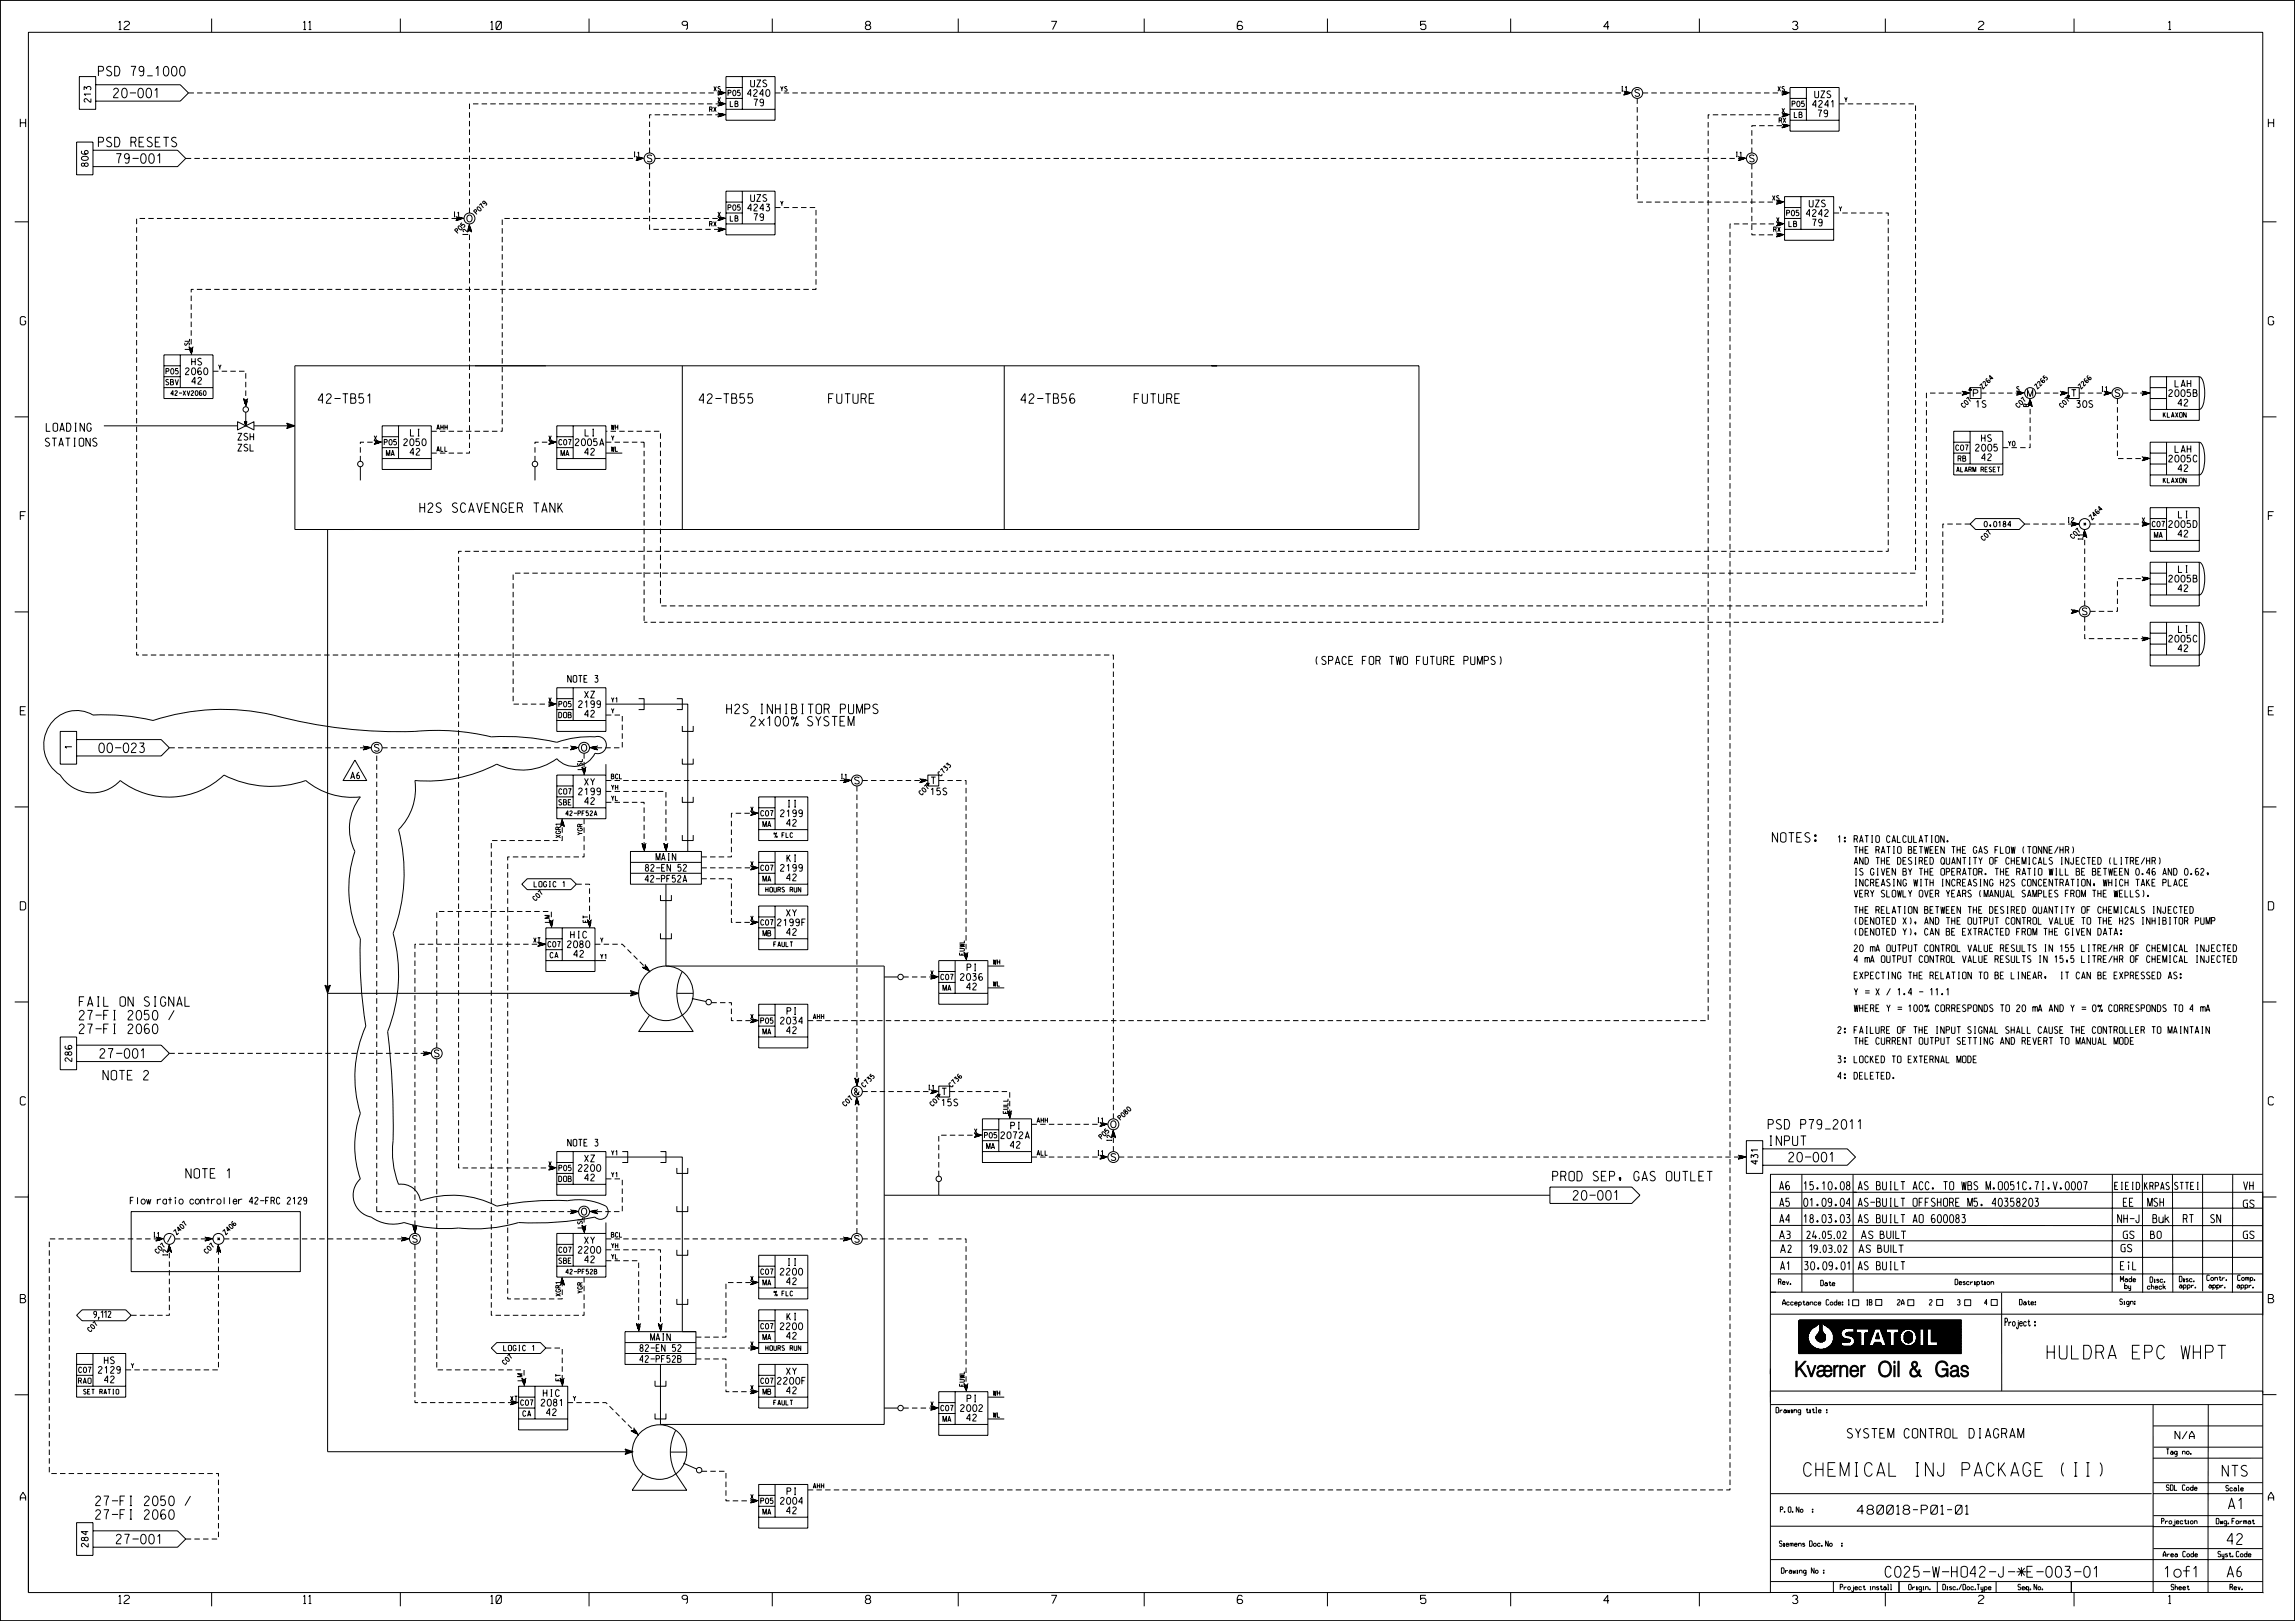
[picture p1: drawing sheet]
<svg xmlns="http://www.w3.org/2000/svg" width="841mm" height="594mm" viewBox="0 0 841 594" stroke-linecap="round" stroke-linejoin="round" font-family="sans-serif">
<defs><g id="words">
<g font-size="5">
<text x="750.2" y="498">HULDRA EPC WHPT</text>
<text x="661" y="541">CHEMICAL INJ PACKAGE (II)</text>
</g>
<g font-size="4">
<text x="814.3" y="541">NTS</text>
<text x="816.6" y="553">A1</text>
<text x="816.2" y="566">42</text>
<text x="690.8" y="578">C025-W-HO42-J-*E-003-01</text>
<text x="793.1" y="578">1of1</text>
<text x="815.9" y="578">A6</text>
</g>
<g font-size="3.5">
<text x="36.1" y="27.8">PSD 79_1000</text>
<text x="41.6" y="35.8">20-001</text>
<text x="36.1" y="53.8">PSD RESETS</text>
<text x="42.6" y="59.8">79-001</text>
<text x="116.6" y="147.8">42-TB51</text>
<text x="256.2" y="147.8">42-TB55</text>
<text x="303.6" y="147.8">FUTURE</text>
<text x="374.1" y="147.8">42-TB56</text>
<text x="415.6" y="147.8">FUTURE</text>
<text x="153.9" y="187.8">H2S SCAVENGER TANK</text>
<text x="266.3" y="261.5">H2S INHIBITOR PUMPS</text>
<text x="275.1" y="266">2x100% SYSTEM</text>
<text x="36.3" y="275.8">00-023</text>
<text x="649.5" y="308.6">NOTES:</text>
<text x="29.1" y="368.7">FAIL ON SIGNAL</text>
<text x="29.1" y="373.7">27-FI 2050 /</text>
<text x="29.1" y="378.7">27-FI 2060</text>
<text x="36.6" y="387.7">27-001</text>
<text x="37.8" y="395.7">NOTE 2</text>
<text x="648" y="413.7">PSD P79_2011</text>
<text x="648" y="419.7">INPUT</text>
<text x="655.5" y="425.7">20-001</text>
<text x="68.1" y="431.7">NOTE 1</text>
<text x="569" y="432.7">PROD SEP, GAS OUTLET</text>
<text x="576.5" y="439.7">20-001</text>
<text x="676.9" y="527">SYSTEM CONTROL DIAGRAM</text>
<text x="35.1" y="551.7">27-FI 2050 /</text>
<text x="35.1" y="556.7">27-FI 2060</text>
<text x="42.6" y="565.7">27-001</text>
</g>
<text font-size="3.3" x="680.5" y="554.9">480018-P01-01</text>
<g font-size="3">
<text x="43.5" y="10.8">12</text>
<text x="111.2" y="10.8">11</text>
<text x="179.8" y="10.8">10</text>
<text x="250" y="10.8">9</text>
<text x="317.1" y="10.8">8</text>
<text x="385.2" y="10.8">7</text>
<text x="453.4" y="10.8">6</text>
<text x="520.5" y="10.8">5</text>
<text x="587.7" y="10.8">4</text>
<text x="656.8" y="10.8">3</text>
<text x="725" y="10.8">2</text>
<text x="794.6" y="10.8">1</text>
<text x="7.4" y="46.6">H</text>
<text x="831.2" y="46.6">H</text>
<text x="7.4" y="119">G</text>
<text x="831.2" y="119">G</text>
<text x="17" y="158.1">LOADING</text>
<text x="16.6" y="163.5">STATIONS</text>
<text x="7.4" y="190.5">F</text>
<text x="831.2" y="190.5">F</text>
<text x="481.9" y="243.5">(SPACE FOR TWO FUTURE PUMPS)</text>
<text x="7.4" y="262">E</text>
<text x="831.2" y="262">E</text>
<text x="7.4" y="333.4">D</text>
<text x="831.2" y="333.4">D</text>
<text x="7.4" y="404.9">C</text>
<text x="831.2" y="404.9">C</text>
<text x="652.1" y="436">A6</text>
<text x="661" y="436">15.10.08</text>
<text x="680.9" y="436">AS BUILT ACC. TO WBS M.O051C.7I.V.0007</text>
<text x="822.2" y="436">VH</text>
<text x="652.2" y="442.1">A5</text>
<text x="661" y="442.1">01.09.04</text>
<text x="680.9" y="442.1">AS-BUILT OFFSHORE M5. 40358203</text>
<text x="778.1" y="442.1">EE</text>
<text x="787" y="442.1">MSH</text>
<text x="821.9" y="442.6">GS</text>
<text x="652.2" y="448.1">A4</text>
<text x="661" y="448.1">18.03.03</text>
<text x="680.9" y="448.1">AS BUILT AO 600083</text>
<text x="776" y="448.1">NH-J</text>
<text x="788.9" y="448.1">Buk</text>
<text x="800.1" y="448.1">RT</text>
<text x="810.1" y="448.1">SN</text>
<text x="652" y="454">A3</text>
<text x="662" y="454">24.05.02</text>
<text x="681.9" y="454">AS BUILT</text>
<text x="777.9" y="454">GS</text>
<text x="787.9" y="454">BO</text>
<text x="821.9" y="454">GS</text>
<text x="652.3" y="459.1">A2</text>
<text x="663.1" y="459.1">19.03.02</text>
<text x="681.1" y="459.1">AS BUILT</text>
<text x="777.1" y="458.8">GS</text>
<text x="652.5" y="465.3">A1</text>
<text x="661.3" y="465.3">30.09.01</text>
<text x="680.9" y="465.3">AS BUILT</text>
<text x="777" y="465.3">EiL</text>
<text x="7.4" y="477.4">B</text>
<text x="831.2" y="477.4">B</text>
<text x="249.2" y="489.5">][</text>
<text x="7.4" y="549.9">A</text>
<text x="831.2" y="549.9">A</text>
<text x="43.5" y="587.6">12</text>
<text x="111.2" y="587.6">11</text>
<text x="179.8" y="587.6">10</text>
<text x="250" y="587.6">9</text>
<text x="317.1" y="587.6">8</text>
<text x="385.2" y="587.6">7</text>
<text x="453.4" y="587.6">6</text>
<text x="520.5" y="587.6">5</text>
<text x="587.7" y="587.6">4</text>
<text x="656.8" y="587.6">3</text>
<text x="725" y="587.6">2</text>
<text x="794.6" y="587.6">1</text>
</g>
<text font-size="2.9" x="734.7" y="485.9">Project :</text>
<text font-size="2.8" x="797" y="527.3">N/A</text>
<text font-size="2.7" x="774.9" y="435.9">EIEID KRPAS STTEI</text>
<g font-size="2.5">
<text x="273.9" y="35.3">4240</text>
<text x="275.1" y="31.8">UZS</text>
<text x="599.1" y="35.3">S</text>
<text x="665" y="35.8">UZS</text>
<text x="276.3" y="38.8">79</text>
<text x="664.2" y="39.3">4241</text>
<text x="666.2" y="42.8">79</text>
<text x="237.2" y="59.3">S</text>
<text x="641.1" y="59.3">S</text>
<text x="274" y="77.3">4243</text>
<text x="275.1" y="73.8">UZS</text>
<text x="663" y="75.8">UZS</text>
<text x="171.1" y="81.3">O</text>
<text x="276.3" y="80.8">79</text>
<text x="661.9" y="79.3">4242</text>
<text x="664.2" y="82.8">79</text>
<text x="68" y="137.3">2060</text>
<text x="70.2" y="133.8">HS</text>
<text x="70.3" y="140.8">42</text>
<text x="797" y="141.8">LAH</text>
<text x="723.1" y="145.3">P</text>
<text x="724.1" y="149.3">1S</text>
<text x="743" y="145.3">M</text>
<text x="759.1" y="145.3">T</text>
<text x="761" y="149.3">30S</text>
<text x="775.1" y="145.3">S</text>
<text x="794.8" y="145.3">2005B</text>
<text x="798.2" y="148.8">42</text>
<text x="87.2" y="161.3">ZSH</text>
<text x="150.4" y="159.8">LI</text>
<text x="214.4" y="159.8">LI</text>
<text x="726.1" y="161.8">HS</text>
<text x="87.2" y="165.3">ZSL</text>
<text x="148" y="163.3">2050</text>
<text x="150.3" y="166.8">42</text>
<text x="210.8" y="163.3">2005A</text>
<text x="214.3" y="166.8">42</text>
<text x="723.9" y="165.3">2005</text>
<text x="797" y="165.8">LAH</text>
<text x="726.2" y="168.8">42</text>
<text x="794.8" y="169.3">2005C</text>
<text x="798.2" y="172.8">42</text>
<text x="798.3" y="189.8">LI</text>
<text x="763.5" y="193.3">*</text>
<text x="794.7" y="193.3">2005D</text>
<text x="798.2" y="196.8">42</text>
<text x="798.3" y="209.8">LI</text>
<text x="794.8" y="213.3">2005B</text>
<text x="798.2" y="216.8">42</text>
<text x="763.1" y="225.3">S</text>
<text x="798.3" y="231.8">LI</text>
<text x="794.8" y="235.3">2005C</text>
<text x="798.2" y="238.8">42</text>
<text x="208" y="250">NOTE 3</text>
<text x="214.2" y="255.8">XZ</text>
<text x="212" y="259.3">2199</text>
<text x="214.3" y="262.8">42</text>
<text x="137.2" y="275.3">S</text>
<text x="213.1" y="275.3">O</text>
<text x="128.4" y="285.5">A6</text>
<text x="214.2" y="287.8">XY</text>
<text x="313.2" y="287.3">S</text>
<text x="341.2" y="287.3">T</text>
<text x="212" y="291.3">2199</text>
<text x="341.1" y="291.3">15S</text>
<text x="214.3" y="294.8">42</text>
<text x="286" y="299.3">2199</text>
<text x="288.4" y="295.8">II</text>
<text x="288.2" y="302.8">42</text>
<text x="673.5" y="308.7">1: RATIO CALCULATION.</text>
<text x="240.4" y="315.3">MAIN</text>
<text x="288.4" y="315.8">KI</text>
<text x="679.5" y="316.7">AND THE DESIRED QUANTITY OF CHEMICALS INJECTED (LITRE/HR)</text>
<text x="679.5" y="312.7">THE RATIO BETWEEN THE GAS FLOW (TONNE/HR)</text>
<text x="236.4" y="323.3">42-PF52A</text>
<text x="236.5" y="319.3">82-EN 52</text>
<text x="286" y="319.3">2199</text>
<text x="288.2" y="322.8">42</text>
<text x="679.5" y="320.7">IS GIVEN BY THE OPERATOR. THE RATIO WILL BE BETWEEN 0.46 AND 0.62,</text>
<text x="679.5" y="324.7">INCREASING WITH INCREASING H2S CONCENTRATION, WHICH TAKE PLACE</text>
<text x="679.5" y="328.7">VERY SLOWLY OVER YEARS (MANUAL SAMPLES FROM THE WELLS).</text>
<text x="288.2" y="335.8">XY</text>
<text x="679.5" y="334.7">THE RELATION BETWEEN THE DESIRED QUANTITY OF CHEMICALS INJECTED</text>
<text x="284.9" y="339.3">2199F</text>
<text x="679.5" y="338.7">(DENOTED X), AND THE OUTPUT CONTROL VALUE TO THE H2S INHIBITOR PUMP</text>
<text x="207.9" y="347.3">2080</text>
<text x="209.1" y="343.8">HIC</text>
<text x="288.2" y="342.8">42</text>
<text x="679.5" y="342.7">(DENOTED Y), CAN BE EXTRACTED FROM THE GIVEN DATA:</text>
<text x="210.3" y="350.8">42</text>
<text x="679.5" y="348.7">20 mA OUTPUT CONTROL VALUE RESULTS IN 155 LITRE/HR OF CHEMICAL INJECTED</text>
<text x="679.5" y="352.7">4 mA OUTPUT CONTROL VALUE RESULTS IN 15,5 LITRE/HR OF CHEMICAL INJECTED</text>
<text x="352" y="359.3">2036</text>
<text x="354.4" y="355.8">PI</text>
<text x="679.5" y="358.7">EXPECTING THE RELATION TO BE LINEAR,</text>
<text x="755" y="358.7">IT CAN BE EXPRESSED AS:</text>
<text x="354.2" y="362.8">42</text>
<text x="679.5" y="364.7">Y = X / 1.4 - 11.1</text>
<text x="288.4" y="371.7">PI</text>
<text x="679.5" y="370.7">WHERE Y = 100% CORRESPONDS TO 20 mA AND Y = 0% CORRESPONDS TO 4 mA</text>
<text x="286" y="375.2">2034</text>
<text x="288.2" y="378.7">42</text>
<text x="673.5" y="378.7">2: FAILURE OF THE INPUT SIGNAL SHALL CAUSE THE CONTROLLER TO MAINTAIN</text>
<text x="679.5" y="382.7">THE CURRENT OUTPUT SETTING AND REVERT TO MANUAL MODE</text>
<text x="159.2" y="387.2">S</text>
<text x="673.5" y="389.4">3: LOCKED TO EXTERNAL MODE</text>
<text x="673.5" y="395.4">4: DELETED.</text>
<text x="313.2" y="401.2">&amp;</text>
<text x="345.2" y="401.2">T</text>
<text x="345.1" y="405.2">15S</text>
<text x="370.4" y="413.7">PI</text>
<text x="407" y="413.2">O</text>
<text x="208" y="420">NOTE 3</text>
<text x="366.8" y="417.2">2072A</text>
<text x="214.2" y="425.7">XZ</text>
<text x="370.2" y="420.7">42</text>
<text x="407.2" y="425.2">S</text>
<text x="211.9" y="429.2">2200</text>
<text x="214.3" y="432.7">42</text>
<text x="47.7" y="441.2">Flow ratio controller 42-FRC 2129</text>
<text x="213.1" y="445.2">O</text>
<text x="61.4" y="455.2">/</text>
<text x="79.6" y="455.2">*</text>
<text x="151.2" y="455.2">S</text>
<text x="214.2" y="455.7">XY</text>
<text x="313.2" y="455.2">S</text>
<text x="211.9" y="459.2">2200</text>
<text x="214.3" y="462.7">42</text>
<text x="285.9" y="467.2">2200</text>
<text x="288.4" y="463.7">II</text>
<text x="288.2" y="470.7">42</text>
<text x="34.2" y="482.9">9,112</text>
<text x="288.4" y="483.7">KI</text>
<text x="238.4" y="491.2">MAIN</text>
<text x="285.9" y="487.2">2200</text>
<text x="288.2" y="490.7">42</text>
<text x="234.5" y="495.2">82-EN 52</text>
<text x="36.1" y="503.2">2129</text>
<text x="38.2" y="499.7">HS</text>
<text x="234.5" y="499.2">42-PF52B</text>
<text x="288.2" y="503.7">XY</text>
<text x="38.3" y="506.7">42</text>
<text x="284.9" y="507.2">2200F</text>
<text x="198.3" y="515.2">2081</text>
<text x="199.1" y="511.7">HIC</text>
<text x="288.2" y="510.7">42</text>
<text x="354.4" y="513.7">PI</text>
<text x="200.3" y="518.7">42</text>
<text x="352" y="517.2">2002</text>
<text x="354.2" y="520.7">42</text>
<text x="286" y="551.2">2004</text>
<text x="288.4" y="547.7">PI</text>
<text x="288.2" y="554.7">42</text>
</g>
<g font-size="2">
<text x="266.8" y="35.1">P05</text>
<text x="267.6" y="39.1">LB</text>
<text x="656.7" y="39.1">P05</text>
<text x="657.5" y="43.1">LB</text>
<text x="266.8" y="77.1">P05</text>
<text x="267.6" y="81.1">LB</text>
<text x="654.7" y="79.1">P05</text>
<text x="655.5" y="83.1">LB</text>
<text x="60.8" y="137">P05</text>
<text x="60.7" y="141">SBV</text>
<text x="140.8" y="163">P05</text>
<text x="141.6" y="167">MA</text>
<text x="204.8" y="163">C07</text>
<text x="205.6" y="167">MA</text>
<text x="716.7" y="165">C07</text>
<text x="717.5" y="169">RB</text>
<text x="727.1" y="193">0,0184</text>
<text x="788.7" y="193">C07</text>
<text x="789.5" y="197">MA</text>
<text x="204.8" y="263">DOB</text>
<text x="204.8" y="259">P05</text>
<text x="204.8" y="291">CO7</text>
<text x="204.8" y="295">SBE</text>
<text x="278.8" y="299">C07</text>
<text x="279.6" y="303">MA</text>
<text x="278.8" y="319">C07</text>
<text x="279.6" y="323">MA</text>
<text x="195.7" y="325">LOGIC 1</text>
<text x="278.8" y="339">C07</text>
<text x="200.8" y="347">C07</text>
<text x="279.6" y="343">MB</text>
<text x="201.6" y="351">CA</text>
<text x="344.8" y="359">C07</text>
<text x="345.6" y="363">MA</text>
<text x="278.8" y="375">P05</text>
<text x="279.6" y="379">MA</text>
<text x="360.8" y="417">P05</text>
<text x="361.6" y="421">MA</text>
<text x="204.8" y="429">P05</text>
<text x="204.8" y="433">DOB</text>
<text x="204.8" y="459">C07</text>
<text x="204.8" y="463">SBE</text>
<text x="278.8" y="467">C07</text>
<text x="279.6" y="471">MA</text>
<text x="651.7" y="470.7">Rev.</text>
<text x="667.2" y="471.1">Date</text>
<text x="716.4" y="470.8">Description</text>
<text x="777" y="469.7">Made</text>
<text x="778.6" y="472.2">by</text>
<text x="786.9" y="472.4">check</text>
<text x="787.9" y="469.9">Disc.</text>
<text x="798.6" y="469.7">Disc.</text>
<text x="798.6" y="472">appr.</text>
<text x="808.7" y="469.2">Contr.</text>
<text x="809.4" y="472">appr.</text>
<text x="819.8" y="472">appr.</text>
<text x="820" y="469.2">Comp.</text>
<text x="653.3" y="478.2">Acceptance Code:</text>
<text x="683.6" y="478.2">1</text>
<text x="720" y="478.2">3</text>
<text x="727.8" y="478.2">4</text>
<text x="740" y="478.2">Date:</text>
<text x="776.8" y="478">Sign:</text>
<text x="278.8" y="487">C07</text>
<text x="279.6" y="491">MA</text>
<text x="184.5" y="495">LOGIC 1</text>
<text x="28.8" y="503">C07</text>
<text x="28.7" y="507">RAO</text>
<text x="278.8" y="507">C07</text>
<text x="190.8" y="515">C07</text>
<text x="279.6" y="511">MB</text>
<text x="191.6" y="519">CA</text>
<text x="344.8" y="517">C07</text>
<text x="345.6" y="521">MA</text>
<text x="650.8" y="517.7">Drawing title :</text>
<text x="793.9" y="532.9">Tag no.</text>
<text x="278.8" y="551">P05</text>
<text x="793.9" y="546.1">SDL Code</text>
<text x="815.7" y="546.3">Scale</text>
<text x="279.6" y="555">MA</text>
<text x="652.4" y="554.2">P. O. No</text>
<text x="792.1" y="558.4">Projection</text>
<text x="812.1" y="558.4">Dwg. Format</text>
<text x="652.1" y="566.6">Siemens Doc. No</text>
<text x="792.7" y="570.5">Area Code</text>
<text x="812.8" y="570.5">Syst. Code</text>
<text x="652.8" y="576.5">Drawing No :</text>
<text x="674.3" y="582.6">Project install</text>
<text x="699.4" y="582.6">Origin.</text>
<text x="711.9" y="582.6">Disc./Doc.Type</text>
<text x="739.5" y="582.6">Seq. No.</text>
<text x="795.6" y="582.6">Sheet</text>
<text x="817.2" y="582.6">Rev.</text>
</g>
<g font-size="1.7">
<text x="261.6" y="33.4">XS</text>
<text x="286" y="33.4">YS</text>
<text x="594" y="33.4">I1</text>
<text x="651.5" y="33.4">XS</text>
<text x="260" y="40.9">RX</text>
<text x="263.1" y="37.4">X</text>
<text x="653" y="41.4">X</text>
<text x="675.9" y="37.4">Y</text>
<text x="652" y="44.9">RX</text>
<text x="232" y="57.4">I1</text>
<text x="636" y="57.4">I1</text>
<text x="176.9" y="76.4" transform="rotate(-45 176.9 76.4)">7</text>
<text x="177.9" y="75.4" transform="rotate(-45 177.9 75.4)">9</text>
<text x="286" y="75.4">Y</text>
<text x="649.5" y="73.4">XS</text>
<text x="673.9" y="77.4">Y</text>
<text x="166.1" y="79.4">I1</text>
<text x="169.9" y="83.4" transform="rotate(-45 169.9 83.4)">5</text>
<text x="174.8" y="78.6" transform="rotate(-45 174.8 78.6)">P 0</text>
<text x="260" y="82.9">RX</text>
<text x="263.1" y="79.4">X</text>
<text x="651" y="81.4">X</text>
<text x="167.8" y="85.5" transform="rotate(-45 167.8 85.5)">P 0</text>
<text x="650" y="84.9">RX</text>
<text x="80.1" y="135.4">Y</text>
<text x="726.7" y="142.5" transform="rotate(-45 726.7 142.5)">Z 2</text>
<text x="728.8" y="140.4" transform="rotate(-45 728.8 140.4)">6</text>
<text x="729.8" y="139.4" transform="rotate(-45 729.8 139.4)">4</text>
<text x="739" y="143.4">S</text>
<text x="746.7" y="142.5" transform="rotate(-45 746.7 142.5)">Z 2</text>
<text x="748.8" y="140.4" transform="rotate(-45 748.8 140.4)">6</text>
<text x="749.8" y="139.4" transform="rotate(-45 749.8 139.4)">5</text>
<text x="762.7" y="142.5" transform="rotate(-45 762.7 142.5)">Z 2</text>
<text x="764.8" y="140.4" transform="rotate(-45 764.8 140.4)">6</text>
<text x="765.8" y="139.4" transform="rotate(-45 765.8 139.4)">6</text>
<text x="769.9" y="143.4">I1</text>
<text x="62.6" y="144.9">42-XV2060</text>
<text x="719.7" y="149.5" transform="rotate(-45 719.7 149.5)">C 0</text>
<text x="721.8" y="147.4" transform="rotate(-45 721.8 147.4)">7</text>
<text x="739.7" y="149.5" transform="rotate(-45 739.7 149.5)">C 0</text>
<text x="741.8" y="147.4" transform="rotate(-45 741.8 147.4)">7</text>
<text x="755.7" y="149.5" transform="rotate(-45 755.7 149.5)">C 0</text>
<text x="757.8" y="147.4" transform="rotate(-45 757.8 147.4)">7</text>
<text x="792.7" y="152.9">KLAXON</text>
<text x="137.1" y="161.4">X</text>
<text x="160" y="157.4">AHH</text>
<text x="201.1" y="161.4">X</text>
<text x="224" y="161.4">Y</text>
<text x="224" y="157.4">WH</text>
<text x="160" y="165.4">ALL</text>
<text x="224" y="165.4">WL</text>
<text x="735.9" y="163.4">Y0</text>
<text x="717" y="172.9">ALARM RESET</text>
<text x="792.7" y="176.9">KLAXON</text>
<text x="757.6" y="191.4">I2</text>
<text x="766.7" y="190.5" transform="rotate(-45 766.7 190.5)">Z 4</text>
<text x="768.8" y="188.4" transform="rotate(-45 768.8 188.4)">6</text>
<text x="769.8" y="187.4" transform="rotate(-45 769.8 187.4)">4</text>
<text x="785" y="191.4">X</text>
<text x="729.1" y="196.1" transform="rotate(-45 729.1 196.1)">7</text>
<text x="759.7" y="197.5" transform="rotate(-45 759.7 197.5)">C 0</text>
<text x="761.8" y="195.4" transform="rotate(-45 761.8 195.4)">7</text>
<text x="727" y="198.2" transform="rotate(-45 727 198.2)">C 0</text>
<text x="201.1" y="257.4">X</text>
<text x="224" y="257.4">Y1</text>
<text x="224" y="261.4">Y</text>
<text x="347.9" y="281.4" transform="rotate(-45 347.9 281.4)">3</text>
<text x="224" y="285.4">BCL</text>
<text x="308" y="285.4">I1</text>
<text x="344.8" y="284.5" transform="rotate(-45 344.8 284.5)">C 7</text>
<text x="346.9" y="282.4" transform="rotate(-45 346.9 282.4)">3</text>
<text x="224" y="289.4">YH</text>
<text x="224" y="293.4">YL</text>
<text x="337.8" y="291.5" transform="rotate(-45 337.8 291.5)">C 0</text>
<text x="339.9" y="289.4" transform="rotate(-45 339.9 289.4)">7</text>
<text x="207.3" y="298.9">42-PF52A</text>
<text x="275.1" y="297.4">X</text>
<text x="283.6" y="306.9">% FLC</text>
<text x="275.1" y="317.4">X</text>
<text x="198.4" y="328.1" transform="rotate(-45 198.4 328.1)">7</text>
<text x="280.6" y="326.9">HOURS RUN</text>
<text x="196.3" y="330.2" transform="rotate(-45 196.3 330.2)">C 0</text>
<text x="275.1" y="337.4">X</text>
<text x="195.5" y="345.4">XT</text>
<text x="220" y="345.4">Y</text>
<text x="283.5" y="346.9">FAULT</text>
<text x="220" y="351.4">Y1</text>
<text x="364" y="353.4">WH</text>
<text x="341.1" y="357.4">X</text>
<text x="364" y="361.4">WL</text>
<text x="275.1" y="373.4">X</text>
<text x="298" y="373.4">AHH</text>
<text x="319.9" y="395.3" transform="rotate(-45 319.9 395.3)">5</text>
<text x="351.9" y="395.3" transform="rotate(-45 351.9 395.3)">6</text>
<text x="316.8" y="398.5" transform="rotate(-45 316.8 398.5)">C 7</text>
<text x="318.9" y="396.4" transform="rotate(-45 318.9 396.4)">3</text>
<text x="340" y="399.4">I1</text>
<text x="348.8" y="398.5" transform="rotate(-45 348.8 398.5)">C 7</text>
<text x="350.9" y="396.4" transform="rotate(-45 350.9 396.4)">3</text>
<text x="309.8" y="405.5" transform="rotate(-45 309.8 405.5)">C 0</text>
<text x="311.9" y="403.4" transform="rotate(-45 311.9 403.4)">7</text>
<text x="341.8" y="405.5" transform="rotate(-45 341.8 405.5)">C 0</text>
<text x="343.9" y="403.4" transform="rotate(-45 343.9 403.4)">7</text>
<text x="413.9" y="407.3" transform="rotate(-45 413.9 407.3)">0</text>
<text x="380" y="411.4">AHH</text>
<text x="402" y="411.4">I1</text>
<text x="410.7" y="410.5" transform="rotate(-45 410.7 410.5)">P 0</text>
<text x="412.8" y="408.4" transform="rotate(-45 412.8 408.4)">8</text>
<text x="357.1" y="415.4">X</text>
<text x="403.8" y="417.5" transform="rotate(-45 403.8 417.5)">P 0</text>
<text x="405.9" y="415.3" transform="rotate(-45 405.9 415.3)">5</text>
<text x="224" y="423.4">Y1</text>
<text x="380" y="423.4">ALL</text>
<text x="402" y="423.4">I1</text>
<text x="201.1" y="427.4">X</text>
<text x="224" y="431.4">Y1</text>
<text x="68" y="449.3" transform="rotate(-45 68 449.3)">7</text>
<text x="86" y="449.3" transform="rotate(-45 86 449.3)">6</text>
<text x="56.1" y="453.4">I1</text>
<text x="64.8" y="452.5" transform="rotate(-45 64.8 452.5)">Z 4</text>
<text x="66.9" y="450.4" transform="rotate(-45 66.9 450.4)">0</text>
<text x="82.8" y="452.5" transform="rotate(-45 82.8 452.5)">Z 4</text>
<text x="84.9" y="450.4" transform="rotate(-45 84.9 450.4)">0</text>
<text x="224" y="453.4">BCL</text>
<text x="57.8" y="459.4" transform="rotate(-45 57.8 459.4)">C 0</text>
<text x="59.9" y="457.3" transform="rotate(-45 59.9 457.3)">7</text>
<text x="75.8" y="459.4" transform="rotate(-45 75.8 459.4)">C 0</text>
<text x="77.9" y="457.3" transform="rotate(-45 77.9 457.3)">7</text>
<text x="224" y="457.4">YH</text>
<text x="224" y="461.4">YL</text>
<text x="207.4" y="466.9">42-PF52B</text>
<text x="275.1" y="469.4">X</text>
<text x="283.6" y="474.9">% FLC</text>
<text x="33.1" y="488.1" transform="rotate(-45 33.1 488.1)">C 0</text>
<text x="35.2" y="486" transform="rotate(-45 35.2 486)">7</text>
<text x="275.1" y="493.4">X</text>
<text x="280.6" y="494.9">HOURS RUN</text>
<text x="48.1" y="501.3">Y</text>
<text x="185.1" y="500.1" transform="rotate(-45 185.1 500.1)">C 0</text>
<text x="187.2" y="498" transform="rotate(-45 187.2 498)">7</text>
<text x="275.1" y="509.3">X</text>
<text x="30.6" y="510.8">SET RATIO</text>
<text x="187.1" y="513.3">XT</text>
<text x="210" y="513.3">Y</text>
<text x="283.5" y="514.8">FAULT</text>
<text x="341.1" y="515.3">X</text>
<text x="364" y="511.3">WH</text>
<text x="364" y="519.3">WL</text>
<text x="298" y="545.3">AHH</text>
<text x="275.1" y="549.3">X</text>
</g>
</g></defs>
<g fill="#000" stroke="#000" stroke-width=".37">
<path d="M694 498.8h.4v.7h-.4z" fill-rule="evenodd"/>
<path d="M695.5 498.8h.4v5.7h-.4z" fill-rule="evenodd"/>
<path d="M658.1 498.8h.5v3l2.6-3h.6l-2.1 2.4 2.4 3.3h-.6l-2.1-3-.8 1v2h-.5z" fill-rule="evenodd"/>
<path d="M662.1 500.4h.5l1.2 3.5 1.2-3.5h.4l-1.4 4.1h-.5z" fill-rule="evenodd"/>
<path d="M666.5 502.8a.89 .89 0 0 0 .1 1.3 .89 .89 0 0 0 1.3-.2l.4-.7v-.9zM666.3 500.7a1.37 1.37 0 0 1 1.4-.5 1.37 1.37 0 0 1 1.1 1.1 1.16 1.16 0 0 1 1.4-.5 1.16 1.16 0 0 1 .7 1.3l-2.1 .1v.3h2.5v-.4a1.59 1.59 0 0 0-.9-1.6 1.59 1.59 0 0 0-1.8 .3l.2 2.7 .5 .6a1.11 1.11 0 0 0 1.6-.9l.4 .2a1.56 1.56 0 0 1-2.1 1.1l-.7-.6a1.4 1.4 0 0 1-1.8 .7 1.4 1.4 0 0 1-.9-1.7l.8-.6 1.6-.3a.98 .98 0 0 0-.7-1.5 .98 .98 0 0 0-1.1 1.1h-.5z" fill-rule="evenodd"/>
<path d="M672 500.4h.4v.7l.5-.6 .7-.2v.5l-.6 .1-.5 .7-.1 2.9h-.4z" fill-rule="evenodd"/>
<path d="M674.2 500.4h.4v.6a1.31 1.31 0 0 1 1.5-.7 1.31 1.31 0 0 1 1 1.4v2.8h-.4l-.1-3.1a1.06 1.06 0 0 0-1.2-.6 1.06 1.06 0 0 0-.8 1.1v2.6h-.4z" fill-rule="evenodd"/>
<path d="M678.4 500.8a1.67 1.67 0 0 1 2-.2 1.67 1.67 0 0 1 .7 1.9h-2.8a1.21 1.21 0 0 0 .8 1.6 1.21 1.21 0 0 0 1.5-.9h.5a1.63 1.63 0 0 1-2 1.4 1.63 1.63 0 0 1-1.2-2.1zM678.6 501.2l-.3 .9h2.4a1.16 1.16 0 0 0-.7-1.3 1.16 1.16 0 0 0-1.4 .4z" fill-rule="evenodd"/>
<path d="M681.9 500.4h.4v.7l.5-.6 .7-.2v.5l-.6 .1-.5 .7-.1 2.9h-.4z" fill-rule="evenodd"/>
<path d="M689.1 499.4a2.42 2.42 0 0 1 2.8-.4 2.42 2.42 0 0 1 1.2 2.6 2.44 2.44 0 0 1-2.3 3 2.44 2.44 0 0 1-2.4-3l.1-1.2zM689.4 499.8a2.7 2.7 0 0 0 1.4 4.4 2.6 2.6 0 0 0 1.9-2.6 2.6 2.6 0 0 0-1.9-2.5z" fill-rule="evenodd"/>
<path d="M694 500.4h.4v4.1h-.4z" fill-rule="evenodd"/>
<path d="M700.8 499.1a1.23 1.23 0 0 1 1.9 .5 1.23 1.23 0 0 1-1 1.7l1.3 1.7 .2-1.1h.4l-.3 1.5 .8 1.1h-.5l-.6-.7a1.77 1.77 0 0 1-2.9 .2 1.77 1.77 0 0 1 .9-2.8l-.3-.5a1.3 1.3 0 0 1 .1-1.6zM701.1 499.4a.93 .93 0 0 0 .5 1.5l.3-.2a.73 .73 0 0 0 .3-1.1 .73 .73 0 0 0-1.1-.2zM700.7 502a1.28 1.28 0 0 0 .1 2 1.28 1.28 0 0 0 1.9-.6l-1.4-1.9z" fill-rule="evenodd"/>
<path d="M710 499.4a2.18 2.18 0 0 1 2.2-.7 2.18 2.18 0 0 1 1.6 1.8h-.5a1.71 1.71 0 0 0-1.3-1.4 1.71 1.71 0 0 0-1.7 .6 2.76 2.76 0 0 0 1.3 4.4 1.86 1.86 0 0 0 1.8-2.1h-1.7v-.4h2.1v2.9h-.3l-.1-1a2.2 2.2 0 0 1-2.6 1 2.2 2.2 0 0 1-1.5-2.5 3.4 3.4 0 0 1 .7-2.6z" fill-rule="evenodd"/>
<path d="M715.2 500.7a1.52 1.52 0 0 1 1.9-.2 1.52 1.52 0 0 1 .6 1.8v1.7l.4 .1v.4l-.7-.1-.2-.5a1.32 1.32 0 0 1-1.9 .6 1.32 1.32 0 0 1-.3-2l2.1-.5a.98 .98 0 0 0-.7-1.5 .98 .98 0 0 0-1.2 1.1h-.4zM715.4 502.8a.89 .89 0 0 0 .1 1.3 .89 .89 0 0 0 1.3-.2l.4-.7v-.9z" fill-rule="evenodd"/>
<path d="M718.9 500.6a1.39 1.39 0 0 1 1.5-.2 1.39 1.39 0 0 1 .9 1.2h-.5a.85 .85 0 0 0-1-.9 .85 .85 0 0 0-.6 1.2l1.3 .4a1.23 1.23 0 0 1 .7 1.7 1.23 1.23 0 0 1-1.8 .5l-.8-.7-.1-.6h.4a.94 .94 0 0 0 1.1 1 .94 .94 0 0 0 .7-1.3l-.3-.1a1.47 1.47 0 0 1-1.7-1.8z" fill-rule="evenodd"/>
<circle cx="238" cy="356" r=".13"/>
<circle cx="253.8" cy="366" r=".13"/>
<circle cx="233.9" cy="525.8" r=".13"/>
<circle cx="250.7" cy="536.3" r=".13"/>
</g>
<g fill="none" stroke="#000" stroke-width=".37">
<path d="M.1 .1h840.8v593.9h-840.8zM77.6 6.8v5M146.7 6.8v5M215.9 6.8v5M283 6.8v5M351.1 6.8v5M419.3 6.8v5M486.4 6.8v5M553.6 6.8v5M622.7 6.8v5M690.9 6.8v5M760 6.8v5"/>
<path d="M29.1 28.1h6v12h-6zM30.8 33v-1.2l.9 .7a.76 .76 0 0 1 1.1-.8 .76 .76 0 0 1 .2 1.3M33.3 36.1v1.3a1.87 1.87 0 0 1-1.6-1.2 .65 .65 0 0 0-.9 .4 .65 .65 0 0 0 .5 .8M33.3 34.5h-2.5l.6 .5M35.1 31.1h31l3 3-3 3h-31M266 28.1h18v16h-18zM266 36.1h6M266 32.1h6M272 28.1v12M656 36.1h6M656 32.1h17.9v16h-17.9zM662 32.1v12"/>
<path d="M28.1 52.1h6v12h-6zM29.9 57.7l1-.4a1.09 1.09 0 0 1 1.4 .8 1.41 1.41 0 0 1-2.5-.2zM30 55.3l-.1 .1a1.19 1.19 0 0 0 .7 1.2 1.19 1.19 0 0 0 1.3-.2l.4-.5-.1-.5a.68 .68 0 0 0-1.2 0 .68 .68 0 0 0 .7 1M34.1 55.1h31l3 3-3 3h-31M266 40.1h18M656 40.1h6M656 44.1h17.9M31 60.3a.68 .68 0 0 1 1-.5 .68 .68 0 0 1 0 1.1 .68 .68 0 0 1-1-.5M266 70.1h18v16h-18zM266 78.1h6M266 74.1h6M272 70.1v12"/>
<path d="M654 76.1h6M654 72.1h18v16h-18zM660 72.1v12M5.4 81.3h5M169.7 85.7v.4M169.7 85.9h1.7M171.4 84.1v.8l-1.1-.8a.44 .44 0 0 0-.6 .2 .44 .44 0 0 0 .3 .6M171.4 85.7v.4M266 82.1h18M654 80.1h6M654 84.1h18M829.2 81.3h5"/>
<path d="M60.1 134h6M60.1 138h6M60.1 130h18v16h-18zM66.1 130v12M67.8 125.7l-.1 .5 .3 .4 .7-.9h.6l-.1 .9M69.4 127.2v.8h-1.7M69.4 124.2v.9h-1.7M108.1 134h411.9v60h-411.9zM250 134v60M368 134v60M787.9 138h18v16h-18zM793.9 138v12"/>
<path d="M805.9 138a4.2 4.2 0 0 1 1.9 4.1l.1 2.6a7.4 7.4 0 0 1-1.7 5.3h-18.3M5.4 152.8h5M38.1 156h49M60.1 142h18M87.1 154.5v3l6-3v3zM89.5 154.5h1l-.5 1.5zM90.1 151v5M90.1 154.7v.6l.1-.7h-.4l.3 .9 .3-1h-.7l.4 1.2M93.1 156h12.5M105.1 155l3 1-3 1 .5-1zM106.1 156h.5M106.1 156l-.5-.5 1.5 .5"/>
<path d="M106.1 156l-.5 .5 1.5-.5M107.1 156h.5M140 156h18v16h-18zM146 156v12M204 156h18v16h-18zM210 156v12M715.9 158h18v16h-18zM721.9 142.9h.2l-.1-.4-.3 .4h.6l-.3-.6-.4 .6M721.9 142h4v4h-4zM721.9 142l.5 1h-1zM721.9 158v12M742.4 148.4l-.3-.4-.5 .2v.8h1.7"/>
<path d="M742.4 148.4v.6M743.3 148l-.9 .4M757.9 142h4v4h-4zM787.9 142h6M787.9 146h6M829.2 152.8h5M132.1 171v5M140 164h6M140 160h6M140 168h18M196 171v5M204 164h6"/>
<path d="M204 160h6M204 168h18M222 166h6M715.9 166h6M715.9 170h18M715.9 162h6M787.9 166h6M787.9 162h18v16h-18zM787.9 170h6M793.9 162v12M805.9 162a4.2 4.2 0 0 1 1.9 4.1l.1 2.6a7.4 7.4 0 0 1-1.7 5.3h-18.3M120.1 194v167.5"/>
<path d="M723.9 190h16l2 2-2 2h-16l-2-2zM761.6 197.3v.4M761.6 197.5h1.7M763.3 197.3v.4M763.3 196h-1.7l.4 .4M787.9 194h6M787.9 186h18v16h-18zM787.9 190h6M787.9 198h18M793.9 186v12M787.9 206h18v16h-18zM787.9 214h6"/>
<path d="M787.9 210h6M793.9 206v12M805.9 206a4.2 4.2 0 0 1 1.9 4l.1 2.7a7.4 7.4 0 0 1-1.7 5.3h-18.3M5.4 224.2h5M787.9 228h18v16h-18zM787.9 236h6M787.9 232h6M793.9 228v12M805.9 228a4.2 4.2 0 0 1 1.9 4l.1 2.7a7.4 7.4 0 0 1-1.7 5.2l-18.3 .1M829.2 224.2h5M204 252h18v16h-18zM204 256h6"/>
<path d="M210 252v12M222 258h30v54M234 256h2v4h-2M248 256h2v4h-2M19.8 263.8a11.7 11.7 0 0 1 14.3-1.8l5.9-.1 5.9 .4 10.2 1.7 1.4-.4a84.3 84.3 0 0 1 49.5 .1 176.9 176.9 0 0 0 52.1 3.9 85.4 85.4 0 0 1 20.9 2.4l11.3 .1 6.4 .7 6.3 1.2 1.2-.4a41.2 41.2 0 0 1 14.8-1.6 3.2 3.2 0 0 1 2 4 3.2 3.2 0 0 1-4 2 8.5 8.5 0 0 1-14 2 21.3 21.3 0 0 1-22 2 55.2 55.2 0 0 1-30 6 21.2 21.2 0 0 1-6 18 62.7 62.7 0 0 1-2 38 57 57 0 0 1-2 36 287.4 287.4 0 0 1 1.9 46.2 33.2 33.2 0 0 0 2.1 9.8 7.1 7.1 0 0 1 8 6 35.2 35.2 0 0 1 28 2 116.2 116.2 0 0 1 26.8-2.1 20.7 20.7 0 0 1 13.5 2.4 2.83 2.83 0 0 1-.4 3.8 2.83 2.83 0 0 1-3.9-.1 113.2 113.2 0 0 1-28 2 56.3 56.3 0 0 1-22 2 51.2 51.2 0 0 1-20-2 13.6 13.6 0 0 1-11.9-2 8.1 8.1 0 0 1-6.4-5.8 8.1 8.1 0 0 1 2.4-8.2 36 36 0 0 1 0-24 45.4 45.4 0 0 1 2-32 161.1 161.1 0 0 1-2-32 42.3 42.3 0 0 1-2-32 18.7 18.7 0 0 1 2-20 26.5 26.5 0 0 1-20-6 38.4 38.4 0 0 1-30-2 29.2 29.2 0 0 1-38 2 13.9 13.9 0 0 1-22-2 13.1 13.1 0 0 1-2.3-20.2zM22.1 268h6v12h-6zM26.3 273.6h-2.5l.7 .6M28.1 271h31l3 3-3 3h-31M130.1 278.5l4.3 7.5h-8.7zM204 260h6M204 264h18M211.8 279.7l-.1 .5 .3 .3 .7-.8h.6l-.1 .8"/>
<path d="M213.4 278.2v.8h-1.7M250 266v2h4v-2M250 278v2h4v-2M290.1 262.8h.6v.7h-.6zM291.8 262.9l-1.1 .2M291.8 265.2h.6v.7h-.6zM292 262.3l-1.3 3.9M5.4 295.7h5M204 284h18v16h-18zM204 296h18M204 292h6M204 288h6"/>
<path d="M210 284v12M213.4 281.1v.9h-1.7M222 280v4M250 292v2h4v-2M278 292h18v16h-18zM278 296h6M284 292v12M340 284h4v4h-4zM829.2 295.7h5M203.7 306l1.7 1M204 304.5l-.3 .2a.81 .81 0 0 0 .8 .8 .81 .81 0 0 0 .8-.8l-.6-.2v.3M204.5 303.4l-.3-.3-.5 .1v.8h1.7"/>
<path d="M204.5 303.4v.6M205.4 306l-1.7 1M205.4 303.1l-.9 .3M205.4 302h-1.7l.4 .4M211.7 305l.8 .4-.8 .5M212 303.5l-.3 .2a.81 .81 0 0 0 .8 .8 .81 .81 0 0 0 .8-.8l-.6-.2v.3M212.5 305.4h.9M212.5 302.3l-.3-.3-.5 .1v.9h1.7M212.5 302.3v.7M213.4 302l-.9 .3M231 312h26v12h-26zM231 316h26"/>
<path d="M250 306v2h4v-2M278 312h18v16h-18zM278 316h6M278 300h6M278 304h18M283.6 305.3h.3v.3h-.3zM284 312v12M284.5 305.3l-.5 .1M284.5 306.5h.3v.3h-.3zM284.6 305l-.7 2M191.2 324l2-2h16l2 2-2 2h-16zM201.4 337.1v.9h-1.7"/>
<path d="M201.4 335.4h-1.7l1.6 .6-1.6 .5h1.7M213.7 337.1v.9h1.7M213.7 335.5v1M213.7 336h1.7M214.5 337.4v.6M231 320h26M242 328v2h4v-2M244 324v30h80v168h-82v-22M278 332h18v16h-18zM278 320h6M278 324h18M278 336h6"/>
<path d="M284 332v12M197 345.2l3 .8-3 .8 .8-.8zM197.4 345.4l2.2 .6-2.2 .6 .6-.6zM197.8 345.6l1.4 .4-1.4 .4 .4-.4zM198.2 345.8l.6 .2-.6 .2 .2-.2zM200 340h18v16h-18zM200 352h22M200 348h6M200 344h6M206 340v12M242 342v2h4v-2M250 356a17 17 0 0 0 0 16l4 6h-20l4-6"/>
<path d="M278 344h18M278 340h6M324 358h5M344 352h18v16h-18zM344 356h6M350 352v12M351.6 349.1v.9h1.8M351.6 347.6l1.8 .2-.2 .7h-1.6M351.6 346l1.8 .2-1.6 .3 1.6 .3-1.8 .2M352.5 349.4v.6M353.4 344.7v.8h-1.8M362 354h6"/>
<path d="M5.4 367.2h5M22.1 380h6v12h-6zM120.1 361.5l1-.5-1 3M120.1 361.5l-1-.5 1 3M120.1 362v.5M120.1 363v.5M120.1 364v168h109.4M120.1 362l-.5-.5 .5 1.5M120.1 362l.5-.5-.5 1.5M120.1 364h113.9M231 363l3 1-3 1 .5-1zM231.5 363.5l1.5 .5-1.5 .5 .5-.5z"/>
<path d="M248 364h6M253.8 366l4.9 1M278 368h18v16h-18zM278 376h6M278 372h6M278 380h18M284 368v12M344 364h18M344 360h6M362 362h6M705.3 368.4h.4v.5h-.4zM706.5 368.5l-.7 .1"/>
<path d="M706.5 370.1h.4v.5h-.4zM706.7 368.1l-1 2.7M768.8 368.4h.4v.5h-.4zM770 368.5l-.7 .1M770 370.1h.4v.5h-.4zM770.1 368.1l-.9 2.7M829.2 367.2h5M24 383.3l-.1 .1a1.19 1.19 0 0 0 .7 1.1 1.19 1.19 0 0 0 1.3-.2l.4-.5-.1-.4a.68 .68 0 0 0-1.2 0 .68 .68 0 0 0 .7 1M25 386a.68 .68 0 0 1 1-.5 .68 .68 0 0 1 0 1.1 .68 .68 0 0 1-1-.5M26.3 387.6v1.3a1.87 1.87 0 0 1-1.6-1.2 .65 .65 0 0 0-.9 .4 .65 .65 0 0 0 .5 .8M28.1 383h31l3 3-3 3h-31M344 398h4v4h-4z"/>
<path d="M360 410h18v16h-18zM360 418h6M360 414h6M366 410v12M367.6 407.1v.9h1.8M367.6 405.6l1.8 .2-.2 .6-1.6 .1M368.5 407.4v.6M369.4 404.1v.9h-1.8M369.4 402.7v.8h-1.8M405.6 417.7v.3M405.6 417.9h1.8M407.4 416v.9l-1.1-.9a.44 .44 0 0 0-.7 .3 .44 .44 0 0 0 .4 .6"/>
<path d="M407.4 417.7v.3M640 418h6v12h-6zM5.4 438.6h5M204 422h18v16h-18zM204 430h6M204 426h6M204 434h18M210 422v12M222 424h28v64M228 422h2v4h-2M242 422h2v4h-2M248 428v2h4v-2"/>
<path d="M324 438h244M344 433v5M360 422h18M568 435h30l3 3-3 3h-30zM641.7 424.4v-1.3l.9 .8a.76 .76 0 0 1 1-.8 .76 .76 0 0 1 .3 1.3M643.4 425.3v1.3l-1.7-1 2.5-.1M644.2 421.4h-2.5l.6 .5M646 421h30.9l3 3-3 3h-30.9M648.8 436.9h180.3M660.3 430.3v43.2M679 430.3l.1 43.2M774.1 430.3l-.1 43.2"/>
<path d="M785.1 430.3l.1 43.4M796.1 430.3l.1 43.2M807.1 430.3v42.9M818.2 430.3l-.1 43.4M829.2 430.3h-180.4l-.1 73.3M829.2 438.6h5M48.1 444h62v22h-62zM59.7 459.7v.3M59.7 459.8h1.7M61.4 458v.9l-1.1-.9a.44 .44 0 0 0-.6 .3 .44 .44 0 0 0 .3 .6M61.4 459.7v.3M204 460h6"/>
<path d="M204 456h6M210 452v12M211.8 447.6l-.1 .5 .3 .4 .7-.8h.6l-.1 .8M213.4 449.1v.9h-1.7M213.4 446.1v.9h-1.7M222 448v20h-18v-16h18M248 458v2h4v-2M248 442v2h4v-2M278 460h18v16h-18zM284 460v12M648.8 442.7h180.4M648.8 449l180.4 .1"/>
<path d="M648.8 454.7h180.4M30.1 480h16l2 2-2 2h-16l-2-2zM203.7 474l1.7 .9M204 472.5l-.3 .2a.81 .81 0 0 0 .8 .8 .81 .81 0 0 0 .8-.8l-.6-.2v.3M204 464h18M204.5 471.3l-.3-.3-.5 .1v.9h1.7M204.5 471.3v.7M205.4 474l-1.7 .9M205.4 471l-.9 .3M205.4 470h-1.7l.4 .3M211.7 472.9l.8 .5-.8 .5M212 471.5l-.3 .2a.81 .81 0 0 0 .8 .7 .81 .81 0 0 0 .8-.7l-.6-.2v.2"/>
<path d="M212.5 473.4h.9M212.5 470.3l-.3-.3-.5 .1v.8h1.7M212.5 470.3v.6M213.4 470l-.9 .3M248 476v2h4v-2M278 468h6M278 464h6M278 480h18v16h-18zM278 472h18M283.6 473.2h.3v.4h-.3zM284 480v12M284.5 473.3l-.5 .1"/>
<path d="M284.5 474.4h.3v.4h-.3zM284.6 473l-.7 2M648.8 466.8h180.4M648.8 460.8h180.4M685 476.2h.7l.2 .4-.2 .6 .3 .7-.3 .3h-.7zM685 477.2h.7M687.4 476.2h2.2v2.2h-2.2zM695.3 476.6l.2-.4h.5l.3 .4v.3l-1 1v.3h1M696.8 478.2v-1l.4-1 .5 1v1M696.8 477.6h.9M699.1 476.3h2.2v2.1h-2.2zM707 476.6l.3-.4h.5l.2 .4-1 1.6h1"/>
<path d="M709.7 476.2h2.2v2.2h-2.2zM717.3 476.6l.2-.4h.5l.2 .4-.2 .6 .3 .3-.3 .7h-.5l-.2-.3M717.8 477.2h.2M729.7 476.2h2.2v2.2h-2.2zM733.5 473.7v36.1M829.2 473.5h-180.4h2M28.1 496h18v16h-18zM28.1 500h6M34.1 496v12M182 492h16l2 2-2 2h-16l-2-2zM229 488h26v12h-26zM229 492h26"/>
<path d="M229 496h26M278 500h18v16h-18zM278 492h18M278 488h6M278 484h6M284 500v12M648.7 481.6h180.5M659.1 483.9h.2v12.1h-.2zM659.3 494.5v.2h59.5M659.3 494.5h7.5v.2h-7.5zM659.3 494.3h6.7v.2h-6.7zM659.3 494.1h6.1v.2h-6.1z"/>
<path d="M659.3 493.9h5.9v.2h-5.9zM659.3 493.7h5.5v.2h-5.5zM659.3 493.5h5.2v.2h-5.2zM659.3 493.5h5v.2h-5zM659.3 493.3h4.8v.2h-4.8zM659.3 493.1h4.6v.2h-4.6zM659.3 492.9h4.4v.2h-4.4zM659.3 492.7h4.2v.2h-4.2zM659.3 492.5h4.2v.2h-4.2zM659.3 492.3h4v.2h-4zM659.3 492.1h3.8v.2h-3.8zM659.3 491.9h3.8v.2h-3.8z"/>
<path d="M659.3 491.7h3.6v.2h-3.6zM659.3 491.5h3.6v.2h-3.6zM659.3 491.3h3.6v.2h-3.6zM659.3 491.3h3.4v.2h-3.4zM659.3 491.1h3.4v.2h-3.4zM659.3 490.9h3.4v.2h-3.4zM659.3 490.7h3.4v.2h-3.4zM659.3 490.5h3.4v.2h-3.4zM659.3 490.4h3.4v.1h-3.4zM659.3 490.2h3.2v.2h-3.2zM659.3 490h3.2v.2h-3.2zM659.3 489.8h3.2v.2h-3.2z"/>
<path d="M659.3 489.6h3.4v.2h-3.4zM659.3 489.4h3.4v.2h-3.4zM659.3 489.2h3.4v.2h-3.4zM659.3 489h3.4v.2h-3.4zM659.3 488.8h3.4v.2h-3.4zM659.3 488.6h3.6v.2h-3.6zM659.3 488.4h3.6v.2h-3.6zM659.3 488.2h3.6v.2h-3.6zM659.3 488h3.6v.2h-3.6zM659.3 488h3.8v.2h-3.8zM659.3 487.8h3.8v.2h-3.8zM659.3 487.6h4v.2h-4z"/>
<path d="M659.3 487.4h4v.2h-4zM659.3 487.2h4.2v.2h-4.2zM659.3 487h4.4v.2h-4.4zM659.3 486.8h4.6v.2h-4.6zM659.3 486.6h4.8v.2h-4.8zM659.3 486.4h5v.2h-5zM659.3 486.2h5.2v.2h-5.2zM659.3 486h5.7v.2h-5.7zM659.3 485.8h5.9v.2h-5.9zM659.3 485.8h6.1v.2h-6.1zM659.3 485.7h6.3v.1h-6.3zM659.3 485.5h6.5v.2h-6.5z"/>
<path d="M659.3 485.3h6.7v.2h-6.7zM659.3 485.1h6.9v.2h-6.9zM659.3 484.9h7.1v.2h-7.1zM659.3 484.7h7.1v.2h-7.1zM659.3 484.7h7.3v.2h-7.3zM659.3 484.5h7.5v.2h-7.5zM659.3 484.3h7.5v.2h-7.5zM662.3 490.4l.2 .1zM662.3 490.2l.2 .2zM662.3 490l.2 .2zM662.3 489.8l.2 .2zM662.5 491.1l.2 .2z"/>
<path d="M662.5 490.9l.2 .2zM662.5 490.7l.2 .2zM662.5 490.5l.2 .2zM662.5 490.4l.2 .1zM662.5 489.6l.2-.2-.2 .4zM662.5 489.4l.2 .2zM662.5 489.2l.2 .2zM662.5 489l.2 .2zM662.5 488.8l.2 .2zM662.7 491.7l.2 .2zM662.7 491.5l.2 .2zM662.7 491.1l.2 .4z"/>
<path d="M662.7 491.1v.2zM662.7 489.4v.2zM662.7 488.6l.2-.2-.2 .4zM662.7 488.4l.2 .2zM662.9 492.1l.2 .2zM662.9 491.7l.2 .4zM662.9 488.4v.2zM662.9 488.2l.2-.2-.2 .4zM662.9 488l.2 .2zM663.1 492.5l.2 .2zM663.1 492.1l.2 .4zM663.1 491.9v.2z"/>
<path d="M663.1 487.8v.2zM663.1 487.8l.2-.2-.2 .4zM663.1 487.6l.2 .2zM663.3 492.7l.2 .2zM663.3 492.5l.2 .2zM663.3 487.4l.2 .2zM663.5 492.7l.2 .4zM663.5 487.2l.2-.2-.2 .4zM663.7 492.9l.2 .4zM663.7 492.9v.2zM663.7 487v.2zM663.7 487l.2-.2-.2 .4z"/>
<path d="M663.7 486.8l.2 .2zM663.9 493.1l.2 .4zM663.9 493.1v.2zM663.9 486.6l.2 .2zM664.1 493.5l.2 .2zM664.1 493.3l.2 .2zM664.1 486.6l.2-.2-.2 .4zM664.3 493.5l.2 .2zM664.3 486.4v.2zM664.3 486.4l.2-.2-.2 .4zM664.5 493.5l.3 .4zM664.5 486.2v.2z"/>
<path d="M664.5 486.2l.3 .2zM664.8 493.7l.2 .4zM664.8 493.7v.2zM664.8 486.2l.2-.2-.2 .4zM665 493.9l.2 .2zM665 486l.2 .2zM665.2 493.9l.2 .4zM665.2 485.8l.2 .2zM665.4 489.8l.2 .2zM665.4 490l.2 .2zM665.4 490.2l.2 .2zM665.4 490.4l.2 .1z"/>
<path d="M665.4 494.1l.2 .2zM665.4 494.1v.2zM665.4 485.8l.2-.1-.2 .3zM665.6 490.2h3.3v.2h-3.3zM665.6 490h3.3v.2h-3.3zM665.6 489.8h3.3v.2h-3.3zM665.6 489.6h3.3v.2h-3.3zM665.6 489.4l.2 .2zM665.6 489.6l.2-.2-.2 .4zM665.6 489.6v.2zM665.6 489.8v.2zM665.6 490v.2z"/>
<path d="M665.6 490.2v.2zM665.6 490.4v.1zM665.6 490.4l.2 .3zM665.6 490.7l.2 .2zM665.6 494.1l.2 .4zM665.6 485.7l.2-.2-.2 .3zM665.8 490.7h2.9v.2h-2.9zM665.8 490.5h3.1v.2h-3.1zM665.8 490.4h3.1v.1h-3.1zM665.8 489.4h3.1v.2h-3.1zM665.8 489.2h3.1v.2h-3.1zM665.8 489.2h2.9v.2h-2.9z"/>
<path d="M665.8 489.2l.2-.2-.2 .4zM665.8 489.2v.2zM665.8 489.4v.2zM665.8 490.5v.2zM665.8 490.7v.2zM665.8 490.7l.2 .4zM665.8 494.3l.2 .2zM665.8 485.5v.2zM665.8 485.5l.2-.2-.2 .4zM666 490.9h2.7v.2h-2.7zM666 489h2.7v.2h-2.7zM666 489l.2-.2-.2 .4z"/>
<path d="M666 489v.2zM666 490.9v.2zM666 490.9l.2 .4zM666 494.3l.2 .2zM666 485.3l.2-.2-.2 .4zM666.2 491.1h2.3v.2h-2.3zM666.2 488.8h2.3v.2h-2.3zM666.2 488.6l.2 .2zM666.2 488.8l.2-.2-.2 .4zM666.2 488.8v.2zM666.2 491.1v.2zM666.2 491.1l.2 .4z"/>
<path d="M666.2 494.3l.2 .2zM666.2 494.3v.2zM666.2 485.1v.2zM666.2 485.1l.2-.2-.2 .4zM666.2 484.9l.2 .2zM666.4 491.3h1.9v.2h-1.9zM666.4 488.6h1.9v.2h-1.9zM666.4 488.4h1.7v.2h-1.7zM666.4 488.2l.2 .2zM666.4 488.4l.2 .2zM666.4 488.6v.2zM666.4 491.3v.2z"/>
<path d="M666.4 491.3l.2 .2zM666.4 494.3l.2 .4zM666.4 484.7l.2 .2zM666.6 491.3h1.5v.2h-1.5zM666.6 488.2h1.5v.2h-1.5zM666.6 488h1.3v.2h-1.3zM666.6 487.8l.2 .2zM666.6 488l.2 .2zM666.6 491.3v.2zM666.6 491.3l.2 .4zM666.6 494.5l.2 .2zM666.6 484.7l.2-.2-.2 .4z"/>
<path d="M666.6 484.5l.2 .2zM666.8 488h1.1v.2h-1.1zM666.8 487.8h1.1v.2h-1.1zM666.8 487.6h.9v.2h-.9zM666.8 484.3h.2v3.3h-.2zM666.8 487.6l.2-.2-.2 .4zM666.8 487.8v.2zM666.8 491.5v.2zM666.8 491.5l.2 .2zM666.8 494.5l.2 .2zM666.8 484.3l.2-.2-.2 .4zM667 487.4h.7v.2h-.7z"/>
<path d="M667 487.2h.7v.2h-.7zM667 487h.7v.2h-.7zM667 486.8h.7v.2h-.7zM667 486.6h.7v.2h-.7zM667 486.4h.7v.2h-.7zM667 486.2h.7v.2h-.7zM667 486h.7v.2h-.7zM667 485.8h.7v.2h-.7zM667 485.7h.7v.1h-.7zM667 485.5h.7v.2h-.7zM667 485.3h.7v.2h-.7zM667 485.1h.7v.2h-.7z"/>
<path d="M667 484.9h.7v.2h-.7zM667 484.7h.7v.2h-.7zM667 484.5h.7v.2h-.7zM667 484.3h.7v.2h-.7zM667 487.4v.2zM667 491.5v.2zM667 491.5l.3 .2zM667 494.5l.3 .2zM667 494.5v.2zM667.3 491.5v.2zM667.3 491.5l.2 .2zM667.3 494.5l.2 .2z"/>
<path d="M667.5 491.5v.2zM667.5 491.5l.2 .2zM667.5 487.6l.2 .2zM667.5 484.3h.2v3.3h-.2zM667.5 484.3l.2 .2zM667.5 494.5l.2 .2zM667.7 491.5v.2zM667.7 491.5l.2 .2zM667.7 488l.2 .2zM667.7 487.6l.2 .4zM667.7 487.4v.2zM667.7 484.3l.2 .4z"/>
<path d="M667.7 494.5l.2 .2zM667.9 494.5v.2h50.9M667.9 484.5v.2h50.9h-50.7M667.9 491.5v.2zM667.9 491.3l.2 .2zM667.9 488.4l.2 .2zM667.9 488l.2 .4zM667.9 488v.2zM667.9 487.8v.2zM667.9 484.5l.2 .4zM667.9 494.5l.2 .2zM668.1 484.7v.2h50.7h-50.5"/>
<path d="M668.1 491.3v.2zM668.1 491.3l.2 .2zM668.1 488.4l.2 .4zM668.1 488.4v.2zM668.1 484.7v.2zM668.1 484.7l.2 .4zM668.1 485.1l.2 .2zM668.1 494.3l.2 .2zM668.3 484.9v.2h50.5h-50.3M668.3 491.3v.2zM668.3 491.1l.2 .2zM668.3 489l.2 .2z"/>
<path d="M668.3 488.6l.2 .4zM668.3 488.6v.2zM668.3 485.1l.2 .2zM668.3 494.3l.2 .2zM668.5 485.1v.2h50.3h-50.1M668.5 491.1v.2zM668.5 490.9l.2 .2zM668.5 489.2l.2 .2zM668.5 489l.2 .2zM668.5 488.8v.2zM668.5 485.1l.2 .4zM668.5 485.5l.2 .2z"/>
<path d="M668.5 494.3l.2 .2zM668.7 494.3v.2h50.1h-59.5M668.7 485.3v.2h50.1h-49.9M668.7 490.9v.2zM668.7 490.7v.2zM668.7 490.7l.2-.2-.2 .4zM668.7 490.5l.2 .2zM668.7 490.4l.2 .1zM668.7 490.2l.2 .2zM668.7 490l.2 .2zM668.7 489.8l.2 .2zM668.7 489.6l.2 .2z"/>
<path d="M668.7 489.4l.2 .2zM668.7 489.2l.2 .2zM668.7 489.2v.2zM668.7 489v.2zM668.7 485.5l.2 .2zM668.7 494.3l.2 .2zM668.9 485.5v.2h49.9h-49.7M668.9 490.5v.2zM668.9 490.4v.1zM668.9 490.2v.2zM668.9 490v.2zM668.9 489.8v.2z"/>
<path d="M668.9 489.6v.2zM668.9 489.4v.2zM668.9 485.5l.2 .3zM668.9 494.3l.2-.2-.2 .4zM669.1 494.1v.2h49.7h-50.1M669.1 485.7v.1h49.7h-49.5M669.1 485.7l.2 .3zM669.1 494.1l.2 .2zM669.1 494.1v.2zM669.3 485.8v.2h49.5M669.3 485.8v.2zM669.3 485.8l.2 .4z"/>
<path d="M669.3 494.1l.2-.2-.2 .4zM669.5 493.9v.2h49.3h-49.7M669.5 485.8v.2h49.3M669.5 486l.3 .2zM669.5 493.9l.3 .2zM669.8 493.7v.2h49h-49.3M669.8 486v.2h49h-48.8M669.8 486l.2 .4zM669.8 493.7l.2 .2zM669.8 493.7h49M669.8 486h49M670 486.2v.2h48.8h-48.4"/>
<path d="M670 486.2v.2zM670 486.2l.2 .2zM670 486.4l.2 .2zM670 493.7l.2-.2-.2 .4zM670.2 493.5v.2h48.6M670.2 486.4l.2 .2zM670.2 493.5l.2-.2-.2 .4zM670.2 493.5v.2zM670.4 493.5v.2h48.4M670.4 486.4v.2h48.4h-40.7M670.4 486.4l.2 .4zM670.4 493.3l.2 .2z"/>
<path d="M670.6 493.3h5v.2h-5zM670.6 486.8h5.2v.2h-5.2zM670.6 486.6h5.6v.2h-5.6zM670.6 486.6v.2zM670.6 486.6l.2 .4zM670.6 487l.2 .2zM670.6 493.1l.2 .2zM670.8 493.1h4v.2h-4zM670.8 492.9h4v.2h-4zM670.8 487h4.8v.2h-4.8zM670.8 487l.2 .2zM670.8 487.2l.2 .2z"/>
<path d="M670.8 492.9l.2 .2zM671 492.7h3.8v.2h-3.8zM671 487h4.4v.2h-4.4zM671 487.2l.2 .4zM671 492.7l.2-.2-.2 .4zM671.2 492.5h3.6v.2h-3.6zM671.2 492.3h3.6v.2h-3.6zM671.2 487.4h3.8v.2h-3.8zM671.2 487.2h4v.2h-4zM671.2 487.4v.2zM671.2 487.4l.2 .4zM671.2 487.8l.2 .2z"/>
<path d="M671.2 492.3l.2 .2zM671.2 492.5l.2-.2-.2 .4zM671.2 492.5v.2zM671.4 492.3h3.4v.2h-3.4zM671.4 492.1h3.4v.2h-3.4zM671.4 487.8h3.4v.2h-3.4zM671.4 487.6h3.6v.2h-3.6zM671.4 487.8l.2 .2zM671.4 488l.2 .2zM671.4 488.2l.2 .2zM671.4 491.9l.2 .2zM671.4 492.1l.2-.2-.2 .4z"/>
<path d="M671.6 491.9h3.2v.2h-3.2zM671.6 491.7h3.2v.2h-3.2zM671.6 488h3.2v.2h-3.2zM671.6 488.2l.2 .4zM671.6 488.6l.2 .2zM671.6 488.8l.2 .2zM671.6 491.3l.2 .2zM671.6 491.5l.2 .2zM671.6 491.7l.2-.2-.2 .4zM671.6 491.9v.2zM671.8 491.5h3v.2h-3zM671.8 491.3h6.1v.2h-6.1z"/>
<path d="M671.8 491.1h6.1v.2h-6.1zM671.8 488.8h2.7v.2h-2.7zM671.8 488.6h2.7v.2h-2.7zM671.8 488.4h2.7v.2h-2.7zM671.8 488.2h2.7v.2h-2.7zM671.8 488.4v.2zM671.8 488.8l.2 .4zM671.8 489.2l.2 .2zM671.8 489.4l.2 .2zM671.8 489.6l.2 .2zM671.8 489.8l.2 .2zM671.8 490l.2 .2z"/>
<path d="M671.8 490.2l.2 .2zM671.8 490.4l.2 .1zM671.8 490.5l.2 .2zM671.8 490.7l.2 .2zM671.8 490.9l.2 .2zM671.8 491.1l.2-.2-.2 .4zM671.8 491.1v.2zM672 490.9h5.9v.2h-5.9zM672 490.7h5.5v.2h-5.5zM672 490.5h4.4v.2h-4.4zM672 490.4h3.8v.1h-3.8zM672 490.2h3.6v.2h-3.6z"/>
<path d="M672 490.2h3.4v.2h-3.4zM672 490h3.2v.2h-3.2zM672 489.8h3v.2h-3zM672 489.6h3v.2h-3zM672 489.4h2.8v.2h-2.8zM672 489.2h2.8v.2h-2.8zM672 489h2.5v.2h-2.5zM672 489.4v.2zM672 490.4v.1zM674.3 489l.2 .2zM674.3 488.8l.2 .2zM674.3 488.6l.2 .2z"/>
<path d="M674.3 488.4l.2 .2zM674.5 491.7h.3v1.6h-.3zM674.5 489.4l.3 .2zM674.5 489.2l.3 .2zM674.5 489l.3 .2zM674.5 488.8v.2zM674.5 488.6v.2zM674.5 488.2v.2zM674.5 488.2l.3-.2-.3 .4zM674.5 488l.3 .2zM674.5 487.8l.3 .2zM674.8 491.5l.2 .2z"/>
<path d="M674.8 489.8l.2 .2zM674.8 489.4l.2 .4zM674.8 489.4v.2zM674.8 489.2v.2zM674.8 488v.2zM674.8 487.8v.2zM674.8 487.6l.2 .2zM674.8 493.1l.4 .2zM675 491.5h2.5v.2h-2.5zM675 491.5l.2 .2zM675 489.8l.2 .4zM675 489.8v.2z"/>
<path d="M675 489.6v.2zM675 487.4v.2zM675 487.4l.2-.2-.2 .4zM675.2 491.5l.2 .4zM675.2 490.2l.2 .2zM675.2 490l.2 .2zM675.2 490v.2zM675.2 487.2v.2zM675.2 487.2l.2-.2-.2 .4zM675.2 493.1l.2 .4zM675.4 491.7l.2 .2zM675.4 490.4l.2 .1z"/>
<path d="M675.4 490.2l.2 .2zM675.4 490.2v.2zM675.4 487v.2zM675.4 487l.2-.2-.2 .4zM675.4 493.3l.4 .2zM675.6 491.7v.2zM675.6 491.7l.2 .2zM675.6 490.4l.2 .1zM675.6 486.8v.2zM675.6 486.8l.2 .2zM675.8 491.7l.2 .2zM675.8 490.4l.2 .3z"/>
<path d="M675.8 490.4v.1zM675.8 486.8v.2zM675.8 486.8l.2-.2-.2 .4zM675.8 493.3l.2 .2zM676 491.7l.2 .2zM676 490.5l.2 .2zM676 490.5v.2zM676 486.6v.2zM676 486.6l.2 .2zM676 493.3l.2 .2zM676.2 491.7l.2 .2zM676.2 490.5l.2 .2z"/>
<path d="M676.2 490.5v.2zM676.2 486.6v.2zM676.2 486.6l.2 .2zM676.2 488.8l.2 .2zM676.2 493.3l.4 .2zM676.4 488.8h5.4v.2h-5.4zM676.4 491.7v.2zM676.4 491.7l.2 .2zM676.4 490.5l1.1 .2v.2zM676.4 490.5v.2zM676.4 486.6l.2 .2zM676.4 488.6l.2 .2z"/>
<path d="M676.4 488.6v.2zM676.4 488.8v.2zM676.4 488.8l.2 .4zM676.4 489.2l.2 .2zM676.6 489.2h5.2v.2h-5.2zM676.6 489h5.2v.2h-5.2zM676.6 488.6h5.2v.2h-5.2zM676.6 488.4h5.2v.2h-5.2zM676.6 491.7l.2 .2zM676.6 486.6l.2 .2zM676.6 488.4l.2 .2zM676.6 488.4v.2z"/>
<path d="M676.6 488.6v.2zM676.6 489v.2zM676.6 489.2l.2 .2zM676.6 493.3l.2 .2zM676.8 491.7l.2 .2zM676.8 486.6l.5 .2zM676.8 488.4l.2 .2zM676.8 488.4v.2zM676.8 489.2v.2zM676.8 489.2l1.1 .2v.2zM676.8 493.3l.5 .2zM677 491.7l.3-.2-.3 .4z"/>
<path d="M677 488.4l.3-.2-.3 .4zM677.3 488.2h1.8v.2h-1.8zM677.3 491.5l.2 .2zM677.3 486.6l.2 .2zM677.3 488.2l.2 .2zM677.3 493.3l.2 .2zM677.5 491.5v.2zM677.5 491.5l.2 .2zM677.5 490.7l.2 .2zM677.5 486.6l.4 .2zM677.5 488.2l.2 .2zM677.5 488.2v.2z"/>
<path d="M677.5 493.3l.2 .2zM677.7 489.2h4.1v.2h-4.1zM677.7 491.5v.2zM677.7 491.5l.2-.2-.2 .4zM677.7 491.3l.2 .2zM677.7 491.1l.2 .2zM677.7 490.7l.2 .4zM677.7 490.7v.2zM677.7 488.2l.2 .2zM677.7 493.3l.4 .2zM677.9 491.3v.2zM677.9 491.1v.2z"/>
<path d="M677.9 490.9v.2zM677.9 486.6l.2 .2zM677.9 488.2l.2 .2zM677.9 489.4l.2 .2zM678.1 486.6v.2h40.7h-10.9M678.1 486.6l.4 .2zM678.1 488.2l.2 .2zM678.1 489.4v.2zM678.1 489.4l.2 .2zM678.1 493.3l.2 .2zM678.1 493.3v.2zM678.3 493.3v.2h40.5h-48.6"/>
<path d="M678.3 489.4h3.5v.2h-3.5zM678.3 488.2l.2 .2zM678.3 488.2v.2zM678.3 489.4v.2zM678.3 489.4l.2 .2zM678.3 489.6l.2 .2zM678.3 493.3l.2-.2-.2 .4zM678.3 493.3v.2zM678.5 486.6l.2 .2zM678.5 488.2l.2 .2zM678.5 489.6l.2 .2zM678.5 493.1l.2 .2z"/>
<path d="M678.5 493.1v.2zM678.7 493.1h3.1v.2h-3.1zM678.7 489.6h3.1v.2h-3.1zM678.7 486.6l.2 .2zM678.7 488.2l.2 .2zM678.7 489.6v.2zM678.7 489.6l.2 .2zM678.7 489.8l.2 .2zM678.7 493.1l.2-.2-.2 .4zM678.7 493.1v.2zM678.9 492.9h2.9v.2h-2.9zM678.9 489.8h2.9v.2h-2.9z"/>
<path d="M678.9 486.6l.4 .2zM678.9 488.2l.2 .2zM678.9 489.8l.2 .2zM678.9 490l.2 .2zM678.9 492.9l.2 .2zM678.9 492.9v.2zM679.1 492.7h2.7v.2h-2.7zM679.1 490h2.7v.2h-2.7zM679.1 488.4l.2 .2zM679.1 488.2l.2 .2zM679.1 489.8v.2zM679.1 490l.2 .2z"/>
<path d="M679.1 490.2l.2 .2zM679.1 492.7l.2 .2zM679.3 492.5h2.5v.2h-2.5zM679.3 490.2h2.5v.2h-2.5zM679.3 486.6l.2 .4zM679.3 487h.2v1.6h-.2zM679.3 488.4l.2 .2zM679.3 490.2v.2zM679.3 490.2l.2 .2zM679.3 490.4l.2 .1zM679.3 490.5l.2 .2zM679.3 492.3l.2 .2z"/>
<path d="M679.3 492.5l.2-.2-.2 .4zM679.3 492.5v.2zM679.5 492.3h2.3v.2h-2.3zM679.5 492.1h2.3v.2h-2.3zM679.5 490.5h2.3v.2h-2.3zM679.5 490.4h2.3v.1h-2.3zM679.5 490.2h2.3v.2h-2.3zM679.5 488.2h.7v.2h-.7zM679.5 488h.7v.2h-.7zM679.5 487.8h.7v.2h-.7zM679.5 487.6h.7v.2h-.7zM679.5 487.4h.7v.2h-.7z"/>
<path d="M679.5 487.2h.7v.2h-.7zM679.5 487h.7v.2h-.7zM679.5 486.8h.7v.2h-.7zM679.5 490.4v.1zM679.5 490.5v.2zM679.5 490.5l.3 .4zM679.5 490.9l.3 .2zM679.5 491.1l.3 .2zM679.5 491.3l.3 .2zM679.5 491.5l.3 .2zM679.5 491.7l.3 .2zM679.5 491.9l.3 .2z"/>
<path d="M679.5 492.1l.3-.2-.3 .4zM679.5 492.1v.2zM679.5 492.3v.2zM679.8 491.9h2v.2h-2zM679.8 491.7h2v.2h-2zM679.8 491.5h2v.2h-2zM679.8 491.3h2v.2h-2zM679.8 491.1h2v.2h-2zM679.8 490.9h2v.2h-2zM679.8 490.7h2v.2h-2zM679.8 490.7v.2zM679.8 490.9v.2z"/>
<path d="M679.8 491.1v.2zM679.8 491.3v.2zM679.8 491.5v.2zM679.8 491.7v.2zM679.8 491.9v.2zM680 487h.2v1.6h-.2zM680.2 488.4h1.6v.2h-1.6zM680.2 486.8h4.8v.2h-4.8zM681.6 488.6h.2v4.7h-.2zM681.8 493.1h1.7v.2h-1.7zM683.3 488.6h.2v4.7h-.2zM683.5 493.1h1.3v.2h-1.3z"/>
<path d="M683.5 492.9h1.3v.2h-1.3zM683.5 492.7h1.3v.2h-1.3zM683.5 492.5h1.5v.2h-1.5zM683.5 492.3h1.5v.2h-1.5zM683.5 492.1h1.7v.2h-1.7zM683.5 491.9h1.7v.2h-1.7zM683.5 491.7h1.7v.2h-1.7zM683.5 491.5h1.7v.2h-1.7zM683.5 491.3h1.9v.2h-1.9zM683.5 491.1h1.9v.2h-1.9zM683.5 490.9h2.1v.2h-2.1zM683.5 490.7h2.1v.2h-2.1z"/>
<path d="M683.5 490.5h2.1v.2h-2.1zM683.5 490.4h2.3v.1h-2.3zM683.5 490.2h2.3v.2h-2.3zM683.5 490h2.3v.2h-2.3zM683.5 489.8h2.5v.2h-2.5zM683.5 489.6h2.5v.2h-2.5zM683.5 489.4h2.5v.2h-2.5zM683.5 489.2h2.7v.2h-2.7zM683.5 489h2.7v.2h-2.7zM683.5 488.8h2.9v.2h-2.9zM683.5 488.6h2.9v.2h-2.9zM683.5 488.4h2.9v.2h-2.9z"/>
<path d="M683.5 488.4h1.5v.2h-1.5zM684.8 487h.2v1.6h-.2zM684.8 493.1h1.8v.2h-1.8zM685 488.2h1.4v.2h-1.4zM685 488h1.6v.2h-1.6zM685 487.8h1.6v.2h-1.6zM685 487.6h1.8v.2h-1.8zM685 487.4h1.8v.2h-1.8zM685 487.2h1.8v.2h-1.8zM685 487h2.1v.2h-2.1zM685 486.8h2.1v.2h-2.1zM686.6 493.1h3v.2h-3z"/>
<path d="M686.6 492.9h3v.2h-3zM686.6 492.7h3v.2h-3zM686.8 492.5h2.5v.2h-2.5zM686.8 492.3h2.5v.2h-2.5zM686.8 492.1h.3l-.5 1.2h-.2zM686.8 487h.3l-2.3 6.3h-.2zM687.1 492.1h2v.2h-2zM687.1 491.9h2v.2h-2zM687.1 486.8h2v.2h-2zM687.5 490.4h1.2v.1h-1.2zM687.5 490.2h1.2v.2h-1.2zM687.7 490h1v.2h-1z"/>
<path d="M687.7 489.8h.8v.2h-.8zM687.7 489.6h.8v.2h-.8zM687.7 489.4h.8v.2h-.8zM687.9 489.2l.4 .2zM687.9 489l.4 .2zM687.9 488.8l.4 .2zM687.9 488.6h.2l.6 1.9h-.2zM687.9 488.6h.2l-.6 1.9h-.2zM688.1 488.6l.2 .2zM688.1 488.4l.2 .2zM688.9 492.1h.2l.5 1.2h-.3zM688.9 487h.2l2.3 6.3h-.2z"/>
<path d="M689.1 487h2.1v.2h-2.1zM689.1 486.8h2.1v.2h-2.1zM689.3 487.6h1.9v.2h-1.9zM689.3 487.4h1.9v.2h-1.9zM689.3 487.2h1.9v.2h-1.9zM689.3 487h1.9v.2h-1.9zM689.6 488h1.6v.2h-1.6zM689.6 487.8h1.6v.2h-1.6zM689.6 493.1h1.8v.2h-1.8zM689.8 488.6h2.9v.2h-2.9zM689.8 488.4h2.9v.2h-2.9zM689.8 488.2h1.4v.2h-1.4z"/>
<path d="M690 489.2h2.7v.2h-2.7zM690 489h2.7v.2h-2.7zM690 488.8h2.7v.2h-2.7zM690.2 489.8h2.5v.2h-2.5zM690.2 489.6h2.5v.2h-2.5zM690.2 489.4h2.5v.2h-2.5zM690.4 490.2h2.3v.2h-2.3zM690.4 490h2.3v.2h-2.3zM690.6 490.9h2.1v.2h-2.1zM690.6 490.7h2.1v.2h-2.1zM690.6 490.5h2.1v.2h-2.1zM690.6 490.4h2.1v.1h-2.1z"/>
<path d="M690.8 491.3h1.9v.2h-1.9zM690.8 491.1h1.9v.2h-1.9zM691 492.1h1.7v.2h-1.7zM691 491.9h1.7v.2h-1.7zM691 491.7h1.7v.2h-1.7zM691 491.5h1.7v.2h-1.7zM691 487h.2v1.6h-.2zM691.2 492.5h1.5v.2h-1.5zM691.2 492.3h1.5v.2h-1.5zM691.2 486.8h4.8v.2h-4.8zM691.2 488.4h1.5v.2h-1.5zM691.4 493.1h1.3v.2h-1.3z"/>
<path d="M691.4 492.9h1.3v.2h-1.3zM691.4 492.7h1.3v.2h-1.3zM692.5 488.6h.2v4.7h-.2zM692.7 493.1h1.6v.2h-1.6zM694.1 488.6h.2v4.7h-.2zM694.3 493.1h4.4v.2h-4.4zM694.3 492.9h3.8v.2h-3.8zM694.3 492.7h3.4v.2h-3.4zM694.3 492.5h3.2v.2h-3.2zM694.3 492.3h3v.2h-3zM694.3 492.3h2.8v.2h-2.8zM694.3 492.1h2.8v.2h-2.8z"/>
<path d="M694.3 491.9h2.5v.2h-2.5zM694.3 491.7h2.3v.2h-2.3zM694.3 491.5h2.3v.2h-2.3zM694.3 491.3h2.1v.2h-2.1zM694.3 491.1h2.1v.2h-2.1zM694.3 490.9h2.1v.2h-2.1zM694.3 490.7h1.9v.2h-1.9zM694.3 490.5h1.9v.2h-1.9zM694.3 490.4h1.9v.1h-1.9zM694.3 490.2h1.9v.2h-1.9zM694.3 490h1.9v.2h-1.9zM694.3 489.8h1.9v.2h-1.9z"/>
<path d="M694.3 489.6h1.9v.2h-1.9zM694.3 489.4h1.9v.2h-1.9zM694.3 489.2h1.9v.2h-1.9zM694.3 489.2h2.1v.2h-2.1zM694.3 489h2.1v.2h-2.1zM694.3 488.8h2.1v.2h-2.1zM694.3 488.6h2.1v.2h-2.1zM694.3 488.4h2.3v.2h-2.3zM694.3 488.4h1.7v.2h-1.7zM695.8 487h.2v1.6h-.2zM696 488.2h.6v.2h-.6zM696 488h.8v.2h-.8z"/>
<path d="M696 487.8h1.1v.2h-1.1zM696 487.6h1.3v.2h-1.3zM696 487.4h1.3v.2h-1.3zM696 487.2h1.7v.2h-1.7zM696 487h1.9v.2h-1.9zM696 487h2.3v.2h-2.3zM696 486.8h2.9v.2h-2.9zM696 489.8h.2v.7h-.2zM696 490.5l.2 .2zM696 490.7l.2 .2zM696 489.4l.2 .2zM696 489.6l.2 .2z"/>
<path d="M696.2 490.4v.1zM696.2 490.5v.2zM696.2 490.7l.2 .4zM696.2 491.1l.2 .2zM696.2 491.3l.2 .2zM696.2 488.8l.2 .2zM696.2 489l.2 .2zM696.2 489.2l.2-.2-.2 .4zM696.2 489.2v.2zM696.2 489.6v.2zM696.4 490.9v.2zM696.4 491.1v.2z"/>
<path d="M696.4 491.3l.2 .4zM696.4 491.7l.2 .2zM696.4 488.4l.2 .2zM696.4 488.6l.2-.2-.2 .4zM696.4 488.6v.2zM696.4 489v.2zM696.6 491.5v.2zM696.6 491.7v.2zM696.6 491.7l.2 .4zM696.6 492.1l.2 .2zM696.6 488l.2 .2zM696.6 488.2l.2-.2-.2 .4z"/>
<path d="M696.6 488.2v.2zM696.6 488.4v.2zM696.8 491.9v.2zM696.8 492.1l.3 .2zM696.8 492.3l.3 .2zM696.8 487.8l.3 .2zM696.8 488v.2zM697.1 492.3l.2 .2zM697.1 487.6l.2 .2zM697.3 492.3v.2zM697.3 492.3l.2 .4zM697.3 487.4l.2 .2z"/>
<path d="M697.5 492.5v.2zM697.5 492.5l.2 .4zM697.5 487.4l.2-.2-.2 .4zM697.5 487.4v.2zM697.7 492.7v.2zM697.7 492.7l.2 .2zM697.7 492.9l.2 .2zM697.7 487.2l.2 .2zM697.7 487.2v.2zM697.7 490.7l.2 .2zM697.7 489.4l.2 .2zM697.7 489.6h.2v1.1h-.2z"/>
<path d="M697.9 490.7h2.7v.2h-2.7zM697.9 490.5h2.9v.2h-2.9zM697.9 490.4h2.9v.1h-2.9zM697.9 490.2h2.9v.2h-2.9zM697.9 490h2.9v.2h-2.9zM697.9 489.8h2.9v.2h-2.9zM697.9 489.6h2.9v.2h-2.9zM697.9 489.4h2.9v.2h-2.9zM697.9 489.2h2.9v.2h-2.9zM697.9 492.9l.2 .2zM697.9 487l.2 .2zM697.9 490.7v.2z"/>
<path d="M697.9 490.7l.2 .2zM697.9 490.9l.2 .2zM697.9 491.1l.2 .2zM697.9 491.3l.2 .2zM697.9 488.8l.2 .2zM697.9 489l.2 .2zM697.9 489.2l.2-.2-.2 .4zM697.9 489.2v.2zM698.1 491.1h2.5v.2h-2.5zM698.1 490.9h2.5v.2h-2.5zM698.1 489h2.5v.2h-2.5zM698.1 488.8h2.5v.2h-2.5z"/>
<path d="M698.1 492.9v.2zM698.1 492.9l.2 .2zM698.1 493.1l.2 .2zM698.1 487l.2-.2-.2 .4zM698.1 487v.2zM698.1 490.9v.2zM698.1 491.1v.2zM698.1 491.3l.2 .2zM698.1 491.5l.2 .2zM698.1 488.6l.2 .2zM698.1 488.6v.2zM698.1 488.8v.2z"/>
<path d="M698.1 489v.2zM698.3 491.3h2.1v.2h-2.1zM698.3 488.6h2.1v.2h-2.1zM698.3 488.4h2.1v.2h-2.1zM698.3 493.1l.2 .2zM698.3 486.8l.2 .2zM698.3 486.8v.2zM698.3 491.3v.2zM698.3 491.5l.2 .2zM698.3 491.7l.2 .2zM698.3 488.4l.2 .2zM698.3 488.4v.2z"/>
<path d="M698.5 491.5h1.7v.2h-1.7zM698.5 488.2h1.5v.2h-1.5zM698.5 493.1l.2 .2zM698.5 486.8l.2 .2zM698.5 491.5v.2zM698.5 491.7l.2 .2zM698.5 488.2l.2 .2zM698.5 488.2v.2zM698.5 488.4v.2zM698.7 491.7h1.3v.2h-1.3zM698.7 493.1v.2zM698.7 493.1l.2 .2z"/>
<path d="M698.7 486.8l.2 .2zM698.7 486.8v.2zM698.7 491.7v.2zM698.7 491.7l.2 .2zM698.7 488.2l.2 .2zM698.7 488.2v.2zM698.9 488h.7v.2h-.7zM698.9 493.1v.2zM698.9 493.1l.2 .2zM698.9 486.8l.2 .2zM698.9 486.8v.2zM698.9 491.7v.2z"/>
<path d="M698.9 491.7l.2 .4zM698.9 488l.2 .2zM698.9 488v.2zM699.1 493.1l.2 .2zM699.1 486.8l.2 .2zM699.1 491.9v.2zM699.1 491.9l.2 .2zM699.1 488l.2 .2zM699.1 488v.2zM699.3 493.1v.2zM699.3 493.1l.3 .2zM699.3 486.8l.3 .2z"/>
<path d="M699.3 486.8v.2zM699.3 491.9v.2zM699.3 491.9l.3 .2zM699.3 488l.3 .2zM699.3 488v.2zM699.6 493.1l.2 .2zM699.6 486.8l.2 .2zM699.6 491.9v.2zM699.6 491.9l.2-.2-.2 .4zM699.6 488.2l.2 .2zM699.6 488l.2 .2zM699.6 488v.2z"/>
<path d="M699.8 486.8h3.7v.2h-3.7zM699.8 493.1v.2zM699.8 493.1l.2 .2zM699.8 486.8l.2 .2zM699.8 486.8v.2zM699.8 491.7v.2zM699.8 491.7l.2 .2zM699.8 488.2l.2 .2zM699.8 488v.2zM700 493.1h3.5v.2h-3.5zM700 493.1v.2zM700 493.1l.2 .2z"/>
<path d="M700 486.8l.2 .2zM700 486.8v.2zM700 491.7v.2zM700 491.7l.2-.2-.2 .4zM700 488.4l.2 .2zM700 488.2l.2 .2zM700 488.2v.2zM700.2 493.1l.2 .2zM700.2 486.8l.2 .2zM700.2 491.5v.2zM700.2 491.5l.2 .2zM700.2 488.6l.2 .2z"/>
<path d="M700.2 488.4l.2 .2zM700.2 488.4v.2zM700.4 487h3.1v.2h-3.1zM700.4 492.9l.2 .2zM700.4 486.8l.2 .4zM700.4 486.8v.2zM700.4 491.3v.2zM700.4 491.3l.2 .2zM700.4 491.1l.2 .2zM700.4 490.9l.2 .2zM700.4 489.2l.2 .2zM700.4 489l.2 .2z"/>
<path d="M700.4 488.8l.2 .2zM700.4 488.6l.2 .2zM700.4 488.4v.2zM700.6 492.9h2.9v.2h-2.9zM700.6 492.9v.2zM700.6 492.9l.2 .2zM700.6 487.2l.2 .2zM700.6 487l.2 .2zM700.6 487v.2zM700.6 491.1v.2zM700.6 490.9v.2zM700.6 490.7v.2z"/>
<path d="M700.6 490.7l.2 .2zM700.6 489.6h.2v1.1h-.2zM700.6 489.4l.2 .2zM700.6 489.2l.2 .2zM700.6 489v.2zM700.6 488.8v.2zM700.6 488.6v.2zM700.8 492.7h2.7v.2h-2.7zM700.8 487h2.7v.2h-2.7zM700.8 492.7l.2 .2zM700.8 487.2l.2 .2zM701 487.2h2.5v.2h-2.5z"/>
<path d="M701 492.7v.2zM701 492.7l.2-.2-.2 .4zM701 487.2l.2 .4zM701 487.2v.2zM701.2 492.5h2.3v.2h-2.3zM701.2 492.5v.2zM701.2 492.5l.2-.2-.2 .4zM701.2 487.6l.2 .2zM701.2 487.4l.2 .2zM701.2 487.4v.2zM701.4 492.3h2.1v.2h-2.1zM701.4 487.6h2.1v.2h-2.1z"/>
<path d="M701.4 487.4h2.1v.2h-2.1zM701.4 492.3v.2zM701.4 492.3l.2 .2zM701.4 487.8l.2 .2zM701.4 487.6l.2 .2zM701.6 492.3h1.9v.2h-1.9zM701.6 492.1h1.9v.2h-1.9zM701.6 487.8h1.9v.2h-1.9zM701.6 492.1l.2 .2zM701.6 488l.2 .2zM701.6 487.8l.2 .2zM701.8 491.9h1.7v.2h-1.7z"/>
<path d="M701.8 488h1.7v.2h-1.7zM701.8 491.9v.2zM701.8 491.9l.3-.2-.3 .4zM701.8 491.7l.3 .2zM701.8 488.4l.3 .2zM701.8 488l.3 .4zM701.8 488v.2zM702.1 491.7h1.4v.2h-1.4zM702.1 491.5h1.4v.2h-1.4zM702.1 491.3h1.4v.2h-1.4zM702.1 488.4h1.4v.2h-1.4zM702.1 488.2h1.4v.2h-1.4z"/>
<path d="M702.1 491.7v.2zM702.1 491.5v.2zM702.1 491.5l.2-.2-.2 .4zM702.1 491.3l.2 .2zM702.1 491.1l.2 .2zM702.1 490.9l.2 .2zM702.1 489.2l.2 .2zM702.1 489l.2 .2zM702.1 488.8l.2 .2zM702.1 488.4l.2 .4zM702.1 488.4v.2zM702.1 488.2v.2z"/>
<path d="M702.3 491.3h1.2v.2h-1.2zM702.3 491.1h1.2v.2h-1.2zM702.3 490.9h1.2v.2h-1.2zM702.3 490.7h1.2v.2h-1.2zM702.3 489.2h1.2v.2h-1.2zM702.3 489h1.2v.2h-1.2zM702.3 488.8h1.2v.2h-1.2zM702.3 488.6h1.2v.2h-1.2zM702.3 491.1v.2zM702.3 490.9v.2zM702.3 490.7l.2-.2-.2 .4zM702.3 490.5l.2 .2z"/>
<path d="M702.3 489.8h.2v.7h-.2zM702.3 489.6l.2 .2zM702.3 489.4l.2 .2zM702.3 489.2l.2 .2zM702.3 489v.2zM702.3 488.6v.2zM702.5 490.5h1v.2h-1zM702.5 490.4h1v.1h-1zM702.5 490.2h1v.2h-1zM702.5 490h1v.2h-1zM702.5 489.8h1v.2h-1zM702.5 489.6h1v.2h-1z"/>
<path d="M702.5 489.4h1v.2h-1zM702.5 489.2h1v.2h-1zM702.5 490.5v.2zM702.5 490.4v.1zM702.5 489.6v.2zM703.3 487h.2v6.3h-.2zM703.5 486.8h1.7v.2h-1.7zM703.5 493.1h1.7v.2h-1.7zM705 487h.2v6.3h-.2zM705.2 493.1h1v.2h-1zM705.2 492.9h1v.2h-1zM705.2 492.7h1v.2h-1z"/>
<path d="M705.2 492.5h1v.2h-1zM705.2 492.3h1v.2h-1zM705.2 492.1h1v.2h-1zM705.2 491.9h1v.2h-1zM705.2 491.7h1v.2h-1zM705.2 491.5h1v.2h-1zM705.2 491.3h1v.2h-1zM705.2 491.1h1v.2h-1zM705.2 490.9h1v.2h-1zM705.2 490.7h1v.2h-1zM705.2 490.5h1v.2h-1zM705.2 490.4h1v.1h-1z"/>
<path d="M705.2 490.2h1v.2h-1zM705.2 490h1v.2h-1zM705.2 489.8h1v.2h-1zM705.2 489.6h1v.2h-1zM705.2 489.4h1v.2h-1zM705.2 489.2h1v.2h-1zM705.2 489h1v.2h-1zM705.2 488.8h1v.2h-1zM705.2 488.6h1v.2h-1zM705.2 488.4h1v.2h-1zM705.2 488.2h1v.2h-1zM705.2 488h1v.2h-1z"/>
<path d="M705.2 487.8h1v.2h-1zM705.2 487.6h1v.2h-1zM705.2 487.4h1v.2h-1zM705.2 487.2h1v.2h-1zM705.2 487h1v.2h-1zM705.2 486.8h1v.2h-1zM706 487h.2v6.3h-.2zM706.2 486.8h1.7v.2h-1.7zM706.2 493.1h4v.2h-4zM707.7 487h.2v4.7h-.2zM707.9 486.8v.2h10.9h-10.9v.2h10.9h-10.9v.2h10.9h-10.9v.2h10.9h-10.9v.2h10.9h-10.9v.2h10.9h-10.9v.2h10.9h-10.9v.2h10.9h-10.9v.2h10.9h-10.9v.2h10.9h-10.9v.2h10.9h-10.9v.2h10.9h-10.9v.2h10.9h-10.9v.2h10.9h-10.9v.2h10.9h-10.9v.2h10.9h-10.9v.2h10.9h-10.9v.2h10.9h-10.9v.1h10.9h-10.9v.2h10.9h-10.9v.2h10.9h-10.9v.2h10.9h-10.9v.2h10.9h-10.9v.2h10.9h-8.6M707.9 491.5h2.3v.2h-2.3z"/>
<path d="M710 491.7h.2v1.6h-.2zM710.2 491.5v.2h8.6h-8.6v.2h8.6h-8.6v.2h8.6h-8.6v.2h8.6h-8.6v.2h8.6h-8.6v.2h8.6h-8.6v.2h8.6h-8.6v.2h8.6h-8.6v.2h8.6h-40.5M718.8 494.7h-59.5v.2h59.5h-59.5v.2h59.5h-59.5v.1h59.5h-59.5v.2h59.5h-59.5v.2h59.5h-59.5v.2h59.5h-59.5v.2h59.5M718.8 483.7h-59.5v.2h59.5h-59.5v.2h59.5h-59.5v.2h59.5h-51.1v.2h51.1h-50.9M5.4 511.1h5M28.1 508h18M28.1 504h6M190 516h6M190 512h6M190 508h18v16h-18zM190 520h18M191.4 505.1v.9h-1.7"/>
<path d="M191.4 503.4h-1.7l1.6 .5-1.6 .6h1.7M196 508v12M203.7 505.1v.9h1.7M203.7 503.5v1M203.7 504h1.7M204.5 505.3v.7M240 506v2h4v-2M240 518v2h4v-2M278 512h18M278 508h6M278 504h6M324 516h5"/>
<path d="M344 518h6M344 514h6M344 510h18v16h-18zM350 510v12M351.6 507.1v.9h1.8M351.6 505.6l1.8 .1-.2 .7-1.6 .1M351.6 503.9l1.8 .3-1.6 .3 1.6 .3-1.8 .2M352.5 507.3v.7M353.4 502.6v.9h-1.8M362 512h6M362 520h6M648.8 509.7h180.4v73.9h-180.4z"/>
<path d="M648.8 501.5v12.5M648.8 514.7h180.4M789 514.7v68.9M809.2 514.7l-.1 68.9M829.2 510.6v-498.8h-818.8v571.8h638.5M829.2 511h5M229 531l3 1-3 1 .5-1zM230 532h.5M230 532l-.5-.5 1.5 .5M230 532l-.5 .5 1.5-.5M231 532h.5M245.7 532.1h6"/>
<path d="M247.7 524.1a17 17 0 0 0 0 16l4 6h-20l4-6M250.7 536.3l4.6 2M344 522h18M789 522.5h40.2M789.2 530.3h40M829.2 534.3h-40.3M28.1 558h6v12h-6zM278 544h18v16h-18zM278 552h6M278 548h6M278 556h18M284 544v12"/>
<path d="M648.8 547.3h139.7M649 559.3h140.3M664.1 553h.3v.3h-.3zM664.1 553.9h.3v.3h-.3zM789.1 547.3h40.1M789.1 559.4h40.1M789.1 543.3h40.1M789.1 555.4h40.1M31 563.9a.68 .68 0 0 1 1-.5 .68 .68 0 0 1 0 1.1 .68 .68 0 0 1-1-.4M31.5 561.1v1.3l-1.7-1 2.5-.1M32.3 565.5v1.4a1.87 1.87 0 0 1-1.6-1.3 .65 .65 0 0 0-.9 .4 .65 .65 0 0 0 .5 .9M34.1 561h31l3 3-3 3h-31"/>
<path d="M648.8 579.6h180.4M648.9 571.5h180.3M671.8 579.6v4M674.8 565.5h.3v.3h-.3zM674.8 566.3h.3v.3h-.3zM695.9 579.6v4M709.9 579.6v4M731.5 579.6v4M759 579.6v4M789.1 567.5h40.1M77.6 583.6v5M146.7 583.6v5"/>
<path d="M215.9 583.6v5M283 583.6v5M351.1 583.6v5M419.3 583.6v5M486.4 583.6v5M553.6 583.6v5M622.7 583.6v5M690.9 583.6v5M760 583.6v5M829.2 583.6l.2 .1"/>
<circle cx="600" cy="34.1" r="2"/>
<circle cx="238" cy="58.1" r="2"/>
<circle cx="642" cy="58.1" r="2"/>
<circle cx="30.4" cy="60.3" r=".59"/>
<circle cx="172" cy="80.1" r="2"/>
<circle cx="90.1" cy="150" r="1"/>
<circle cx="743.9" cy="144" r="2"/>
<circle cx="775.9" cy="144" r="2"/>
<circle cx="132.1" cy="170" r="1"/>
<circle cx="196" cy="170" r="1"/>
<circle cx="763.9" cy="192" r="2"/>
<circle cx="763.9" cy="224" r="2"/>
<circle cx="138" cy="274" r="2"/>
<circle cx="214" cy="274" r="2"/>
<circle cx="314" cy="286" r="2"/>
<circle cx="330" cy="358" r="1"/>
<circle cx="244" cy="364" r="10"/>
<circle cx="259.7" cy="367.2" r="1"/>
<circle cx="24.4" cy="386" r=".59"/>
<circle cx="160" cy="386" r="2"/>
<circle cx="314" cy="400" r="2"/>
<circle cx="408" cy="412" r="2"/>
<circle cx="344" cy="432" r="1"/>
<circle cx="408" cy="424" r="2"/>
<circle cx="62.1" cy="454" r="2"/>
<circle cx="80.1" cy="454" r="2"/>
<circle cx="152" cy="454" r="2"/>
<circle cx="214" cy="444" r="2"/>
<circle cx="314" cy="454" r="2"/>
<circle cx="330" cy="516" r="1"/>
<circle cx="241.7" cy="532.1" r="10"/>
<circle cx="256.2" cy="538.7" r="1"/>
<circle cx="30.4" cy="564" r=".59"/>
</g>
<g fill="none" stroke="#000" stroke-width=".37" stroke-dasharray="2 1.2" stroke-linecap="butt">
<path d="M69.1 34.1h196.9M263 34.9l3-.8M263 33.3l.8 .8M263 38.9l3-.8M263 37.3l.8 .8M263.4 34.7l2.2-.6M263.4 33.5l.6 .6M263.4 38.7l2.2-.6M263.4 37.5l.6 .6M263.8 34.5l1.4-.4M263.8 33.7l.4 .4M263.8 34.1l-.8 .8"/>
<path d="M263.8 38.5l1.4-.4M263.8 37.7l.4 .4M263.8 38.1l-.8 .8M264 34.1l-.6 .6M264 38.1l-.6 .6M264.2 34.3l.6-.2M264.2 33.9l.2 .2M264.2 34.1l-.4 .4M264.2 38.3l.6-.2M264.2 37.9l.2 .2M264.2 38.1l-.4 .4M264.4 34.1l-.2 .2"/>
<path d="M264.4 38.1l-.2 .2M264.8 34.1l-.6-.2M264.8 38.1l-.6-.2M265.2 34.1l-1.4-.4M265.2 38.1l-1.4-.4M265.6 34.1l-2.2-.6M265.6 38.1l-2.2-.6M266 34.1l-3-.8M266 38.1l-3-.8M284 34.1h314M595 34.9l3-.8M595 33.3l.8 .8"/>
<path d="M595.4 34.7l2.2-.6M595.4 33.5l.6 .6M595.8 34.5l1.4-.4M595.8 33.7l.4 .4M595.8 34.1l-.8 .8M596 34.1l-.6 .6M596.2 34.3l.6-.2M596.2 33.9l.2 .2M596.2 34.1l-.4 .4M596.4 34.1l-.2 .2M596.8 34.1l-.6-.2M597.2 34.1l-1.4-.4"/>
<path d="M597.6 34.1l-2.2-.6M598 34.1l-3-.8M600 36.1v38h54M602 34.1h54M653 34.9l3-.8M653 33.3l.8 .8M653.4 34.7l2.2-.6M653.4 33.5l.6 .6M653.8 34.5l1.4-.4M653.8 33.7l.4 .4M653.8 34.1l-.8 .8M654 34.1l-.6 .6"/>
<path d="M654.2 34.3l.6-.2M654.2 33.9l.2 .2M654.2 34.1l-.4 .4M654.4 34.1l-.2 .2M654.8 34.1l-.6-.2M655.2 34.1l-1.4-.4M655.6 34.1l-2.2-.6M656 34.1l-3-.8M673.9 38.1h28v171.9h-513.9v48h16M68.1 58.1h167.9M233 58.9l3-.8M233 57.3l.8 .8"/>
<path d="M233.4 58.7l2.2-.6M233.4 57.5l.6 .6M233.8 58.5l1.4-.4M233.8 57.7l.4 .4M233.8 58.1l-.8 .8M234 58.1l-.6 .6M234.2 58.3l.6-.2M234.2 57.9l.2 .2M234.2 58.1l-.4 .4M234.4 58.1l-.2 .2M234.8 58.1l-.6-.2M235.2 58.1l-1.4-.4"/>
<path d="M235.6 58.1l-2.2-.6M236 58.1l-3-.8M238 56.1v-14h28M240 58.1h400M263 42.9l3-.8M263 41.3l.8 .8M263.4 42.7l2.2-.6M263.4 41.5l.6 .6M263.8 42.5l1.4-.4M263.8 41.7l.4 .4M263.8 42.1l-.8 .8M264 42.1l-.6 .6"/>
<path d="M264.2 42.3l.6-.2M264.2 41.9l.2 .2M264.2 42.1l-.4 .4M264.4 42.1l-.2 .2M264.8 42.1l-.6-.2M265.2 42.1l-1.4-.4M265.6 42.1l-2.2-.6M266 42.1l-3-.8M637 58.9l3-.8M637 57.3l.8 .8M637.4 58.7l2.2-.6M637.4 57.5l.6 .6"/>
<path d="M637.8 58.5l1.4-.4M637.8 57.7l.4 .4M637.8 58.1l-.8 .8M638 58.1l-.6 .6M638.2 58.3l.6-.2M638.2 57.9l.2 .2M638.2 58.1l-.4 .4M638.4 58.1l-.2 .2M638.8 58.1l-.6-.2M639.2 58.1l-1.4-.4M639.6 58.1l-2.2-.6M640 58.1l-3-.8"/>
<path d="M642 56.1v-10h14M653 46.9l3-.8M653 45.3l.8 .8M653 42.9l3-.8M653 41.3l.8 .8M653.4 46.7l2.2-.6M653.4 45.5l.6 .6M653.4 42.7l2.2-.6M653.4 41.5l.6 .6M653.8 46.5l1.4-.4M653.8 45.7l.4 .4M653.8 46.1l-.8 .8"/>
<path d="M653.8 42.5l1.4-.4M653.8 41.7l.4 .4M653.8 42.1l-.8 .8M654 46.1l-.6 .6M654 42.1l-.6 .6M654.2 46.3l.6-.2M654.2 45.9l.2 .2M654.2 46.1l-.4 .4M654.2 42.3l.6-.2M654.2 41.9l.2 .2M654.2 42.1l-.4 .4M654.4 46.1l-.2 .2"/>
<path d="M654.4 42.1l-.2 .2M654.8 46.1l-.6-.2M654.8 42.1l-.6-.2M655.2 46.1l-1.4-.4M655.2 42.1l-1.4-.4M655.6 46.1l-2.2-.6M655.6 42.1l-2.2-.6M656 46.1l-3-.8M656 42.1l-3-.8M167 79.3l.8 .8M167.4 79.5l.6 .6M167.8 79.7l.4 .4"/>
<path d="M168.2 79.9l.2 .2M172 78.1v-40h94M238 60.1v24h28M263 79.3l.8 .8M263.4 79.5l.6 .6M263.8 79.7l.4 .4M264.2 79.9l.2 .2M284 76.1h15v29.9h-228.9v24M642 60.1v26h12M651 74.9l3-.8M651 73.3l.8 .8M651.4 74.7l2.2-.6"/>
<path d="M651.4 73.5l.6 .6M651.8 74.5l1.4-.4M651.8 73.7l.4 .4M651.8 74.1l-.8 .8M652 74.1l-.6 .6M652.2 74.3l.6-.2M652.2 73.9l.2 .2M652.2 74.1l-.4 .4M652.4 74.1l-.2 .2M652.8 74.1l-.6-.2M653.2 74.1l-1.4-.4M653.6 74.1l-2.2-.6"/>
<path d="M654 74.1l-3-.8M672 78.1h19.9v123.9h-523.9v226h36M167 80.9l3-.8M167.4 80.7l2.2-.6M167.8 80.5l1.4-.4M167.8 80.1l-.8 .8M168 80.1l-.6 .6M168.2 80.3l.6-.2M168.2 80.1l-.4 .4M168.4 80.1l-.2 .2M168.8 80.1l-.6-.2M169.2 80.1l-1.4-.4"/>
<path d="M169.6 80.1l-2.2-.6M170 80.1l-3-.8M171.2 85.1l.8-.8M171.4 84.7l.6-.6M171.6 84.3l.4-.4M171.8 83.9l.2-.2M172 83.7l.2 .2M172 83.3l-.2 .6M172 83.9l.4 .4M172 82.9l-.4 1.4M172 84.1l.6 .6M172 82.5l-.6 2.2"/>
<path d="M172 84.3l.8 .8M172 82.1l-.8 3M172.2 83.9l-.2-.6M172.4 84.3l-.4-1.4M172.6 84.7l-.6-2.2M172.8 85.1l-.8-3M263 84.9l3-.8M263 83.3l.8 .8M263 80.9l3-.8M263.4 84.7l2.2-.6M263.4 83.5l.6 .6M263.4 80.7l2.2-.6"/>
<path d="M263.8 84.5l1.4-.4M263.8 83.7l.4 .4M263.8 84.1l-.8 .8M263.8 80.5l1.4-.4M263.8 80.1l-.8 .8M264 84.1l-.6 .6M264 80.1l-.6 .6M264.2 84.3l.6-.2M264.2 83.9l.2 .2M264.2 84.1l-.4 .4M264.2 80.3l.6-.2M264.2 80.1l-.4 .4"/>
<path d="M264.4 84.1l-.2 .2M264.4 80.1l-.2 .2M264.8 84.1l-.6-.2M264.8 80.1l-.6-.2M265.2 84.1l-1.4-.4M265.2 80.1l-1.4-.4M265.6 84.1l-2.2-.6M265.6 80.1l-2.2-.6M266 84.1l-3-.8M266 80.1l-3-.8M651 86.9l3-.8M651 85.3l.8 .8"/>
<path d="M651 82.9l3-.8M651 81.3l.8 .8M651.4 86.7l2.2-.6M651.4 85.5l.6 .6M651.4 82.7l2.2-.6M651.4 81.5l.6 .6M651.8 86.5l1.4-.4M651.8 85.7l.4 .4M651.8 86.1l-.8 .8M651.8 82.5l1.4-.4M651.8 81.7l.4 .4M651.8 82.1l-.8 .8"/>
<path d="M652 86.1l-.6 .6M652 82.1l-.6 .6M652.2 86.3l.6-.2M652.2 85.9l.2 .2M652.2 86.1l-.4 .4M652.2 82.3l.6-.2M652.2 81.9l.2 .2M652.2 82.1l-.4 .4M652.4 86.1l-.2 .2M652.4 82.1l-.2 .2M652.8 86.1l-.6-.2M652.8 82.1l-.6-.2"/>
<path d="M653.2 86.1l-1.4-.4M653.2 82.1l-1.4-.4M653.6 86.1l-2.2-.6M653.6 82.1l-2.2-.6M654 86.1l-3-.8M654 82.1l-3-.8M69.3 127l.8 3M69.5 127.4l.6 2.2M69.7 127.8l.4 1.4M69.9 128.2l.2 .6M70.1 128.4l-.2-.2M70.1 128.8l.2-.6"/>
<path d="M70.1 128.2l-.4-.4M70.1 129.2l.4-1.4M70.1 128l-.6-.6M70.1 129.6l.6-2.2M70.1 127.8l-.8-.8M70.1 130l.8-3M70.3 128.2l-.2 .2M70.5 127.8l-.4 .4M70.7 127.4l-.6 .6M70.9 127l-.8 .8M78.1 136h12v13M89.3 146l.8 3"/>
<path d="M89.5 146.4l.6 2.2M89.7 146.8l.4 1.4M89.9 147.2l.2 .6M90.1 147.4l-.2-.2M90.1 147.8l.2-.6M90.1 147.2l-.4-.4M90.1 148.2l.4-1.4M90.1 147l-.6-.6M90.1 148.6l.6-2.2M90.1 146.8l-.8-.8M90.1 149l.8-3M90.3 147.2l-.2 .2"/>
<path d="M90.5 146.8l-.4 .4M90.7 146.4l-.6 .6M90.9 146l-.8 .8M158 158h26v-77.9h82M718.9 144.8l3-.8M718.9 143.2l.8 .8M719.3 144.6l2.2-.6M719.3 143.4l.6 .6M719.7 144.4l1.4-.4M719.7 143.6l.4 .4M719.7 144l-.8 .8M719.9 144l-.6 .6"/>
<path d="M720.1 144.2l.6-.2M720.1 143.8l.2 .2M720.1 144l-.4 .4M720.3 144l-.2 .2M720.7 144l-.6-.2M721.1 144l-1.4-.4M721.5 144l-2.2-.6M721.9 144l-3-.8M721.9 144h-16v78h-463.9v-64h-20M725.9 144h16M738.9 144.8l3-.8M738.9 143.2l.8 .8"/>
<path d="M739.3 144.6l2.2-.6M739.3 143.4l.6 .6M739.7 144.4l1.4-.4M739.7 143.6l.4 .4M739.7 144l-.8 .8M739.9 144l-.6 .6M740.1 144.2l.6-.2M740.1 143.8l.2 .2M740.1 144l-.4 .4M740.3 144l-.2 .2M740.7 144l-.6-.2M741.1 144l-1.4-.4"/>
<path d="M741.5 144l-2.2-.6M741.9 144l-3-.8M743.1 149l.8-.8M743.3 148.6l.6-.6M743.5 148.2l.4-.4M743.7 147.8l.2-.2M743.9 147.6l.2 .2M743.9 147.2l-.2 .6M743.9 147.8l.4 .4M743.9 146.8l-.4 1.4M743.9 148l.6 .6M743.9 146.4l-.6 2.2"/>
<path d="M743.9 148.2l.8 .8M743.9 146l-.8 3M744.1 147.8l-.2-.6M744.3 148.2l-.4-1.4M744.5 148.6l-.6-2.2M744.7 149l-.8-3M745.9 144h12M754.9 144.8l3-.8M754.9 143.2l.8 .8M755.3 144.6l2.2-.6M755.3 143.4l.6 .6M755.7 144.4l1.4-.4"/>
<path d="M755.7 143.6l.4 .4M755.7 144l-.8 .8M755.9 144l-.6 .6M756.1 144.2l.6-.2M756.1 143.8l.2 .2M756.1 144l-.4 .4M756.3 144l-.2 .2M756.7 144l-.6-.2M757.1 144l-1.4-.4M757.5 144l-2.2-.6M757.9 144l-3-.8M761.9 144h12"/>
<path d="M770.9 144.8l3-.8M770.9 143.2l.8 .8M771.3 144.6l2.2-.6M771.3 143.4l.6 .6M771.7 144.4l1.4-.4M771.7 143.6l.4 .4M771.7 144l-.8 .8M771.9 144l-.6 .6M772.1 144.2l.6-.2M772.1 143.8l.2 .2M772.1 144l-.4 .4M772.3 144l-.2 .2"/>
<path d="M772.7 144l-.6-.2M773.1 144l-1.4-.4M773.5 144l-2.2-.6M773.9 144l-3-.8M775.9 146v22h12M777.9 144h10M784.9 144.8l3-.8M784.9 143.2l.8 .8M785.3 144.6l2.2-.6M785.3 143.4l.6 .6M785.7 144.4l1.4-.4M785.7 143.6l.4 .4"/>
<path d="M785.7 144l-.8 .8M785.9 144l-.6 .6M786.1 144.2l.6-.2M786.1 143.8l.2 .2M786.1 144l-.4 .4M786.3 144l-.2 .2M786.7 144l-.6-.2M787.1 144l-1.4-.4M787.5 144l-2.2-.6M787.9 144l-3-.8M132.1 169v-7h7.9M137 162.8l3-.8"/>
<path d="M137 161.2l.8 .8M137.4 162.6l2.2-.6M137.4 161.4l.6 .6M137.8 162.4l1.4-.4M137.8 161.6l.4 .4M137.8 162l-.8 .8M138 162l-.6 .6M138.2 162.2l.6-.2M138.2 161.8l.2 .2M138.2 162l-.4 .4M138.4 162l-.2 .2M138.8 162l-.6-.2"/>
<path d="M139.2 162l-1.4-.4M139.6 162l-2.2-.6M140 162l-3-.8M158 166h14v-83.9M196 169v-7h8M201 162.8l3-.8M201 161.2l.8 .8M201.4 162.6l2.2-.6M201.4 161.4l.6 .6M201.8 162.4l1.4-.4M201.8 161.6l.4 .4M201.8 162l-.8 .8"/>
<path d="M202 162l-.6 .6M202.2 162.2l.6-.2M202.2 161.8l.2 .2M202.2 162l-.4 .4M202.4 162l-.2 .2M202.8 162l-.6-.2M203.2 162l-1.4-.4M203.6 162l-2.2-.6M204 162l-3-.8M222 162h14M236 162v66M733.9 164h10v-18"/>
<path d="M784.9 168.8l3-.8M784.9 167.2l.8 .8M785.3 168.6l2.2-.6M785.3 167.4l.6 .6M785.7 168.4l1.4-.4M785.7 167.6l.4 .4M785.7 168l-.8 .8M785.9 168l-.6 .6M786.1 168.2l.6-.2M786.1 167.8l.2 .2M786.1 168l-.4 .4M786.3 168l-.2 .2"/>
<path d="M786.7 168l-.6-.2M787.1 168l-1.4-.4M787.5 168l-2.2-.6M787.9 168l-3-.8M721.9 192h-10v36h-475.9M741.9 192h20M758.9 192.8l3-.8M758.9 191.2l.8 .8M759.3 192.6l2.2-.6M759.3 191.4l.6 .6M759.7 192.4l1.4-.4M759.7 191.6l.4 .4"/>
<path d="M759.7 192l-.8 .8M759.9 192l-.6 .6M760.1 192.2l.6-.2M760.1 191.8l.2 .2M760.1 192l-.4 .4M760.3 192l-.2 .2M760.7 192l-.6-.2M761.1 192l-1.4-.4M761.5 192l-2.2-.6M761.9 192l-3-.8M763.1 197l.8-.8M763.3 196.6l.6-.6"/>
<path d="M763.5 196.2l.4-.4M763.7 195.8l.2-.2M763.9 195.6l.2 .2M763.9 195.2l-.2 .6M763.9 195.8l.4 .4M763.9 194.8l-.4 1.4M763.9 196l.6 .6M763.9 194.4l-.6 2.2M763.9 196.2l.8 .8M763.9 194l-.8 3M764.1 195.8l-.2-.6M764.3 196.2l-.4-1.4"/>
<path d="M764.5 196.6l-.6-2.2M764.7 197l-.8-3M765.9 192h22M784.9 192.8l3-.8M784.9 191.2l.8 .8M785.3 192.6l2.2-.6M785.3 191.4l.6 .6M785.7 192.4l1.4-.4M785.7 191.6l.4 .4M785.7 192l-.8 .8M785.9 192l-.6 .6M786.1 192.2l.6-.2"/>
<path d="M786.1 191.8l.2 .2M786.1 192l-.4 .4M786.3 192l-.2 .2M786.7 192l-.6-.2M787.1 192l-1.4-.4M787.5 192l-2.2-.6M787.9 192l-3-.8M784.9 212.8l3-.8M784.9 211.2l.8 .8M785.3 212.6l2.2-.6M785.3 211.4l.6 .6M785.7 212.4l1.4-.4"/>
<path d="M785.7 211.6l.4 .4M785.7 212l-.8 .8M785.9 212l-.6 .6M786.1 212.2l.6-.2M786.1 211.8l.2 .2M786.1 212l-.4 .4M786.3 212l-.2 .2M786.7 212l-.6-.2M787.1 212l-1.4-.4M787.5 212l-2.2-.6M787.9 212l-3-.8M758.9 224.8l3-.8"/>
<path d="M758.9 223.2l.8 .8M759.3 224.6l2.2-.6M759.3 223.4l.6 .6M759.7 224.4l1.4-.4M759.7 223.6l.4 .4M759.7 224l-.8 .8M759.9 224l-.6 .6M760.1 224.2l.6-.2M760.1 223.8l.2 .2M760.1 224l-.4 .4M760.3 224l-.2 .2M760.7 224l-.6-.2"/>
<path d="M761.1 224l-1.4-.4M761.5 224l-2.2-.6M761.9 224l-3-.8M763.9 226v8h24M763.9 222v-28M765.9 224h10v-12h12M784.9 234.8l3-.8M784.9 233.2l.8 .8M785.3 234.6l2.2-.6M785.3 233.4l.6 .6M785.7 234.4l1.4-.4M785.7 233.6l.4 .4"/>
<path d="M785.7 234l-.8 .8M785.9 234l-.6 .6M786.1 234.2l.6-.2M786.1 233.8l.2 .2M786.1 234l-.4 .4M786.3 234l-.2 .2M786.7 234l-.6-.2M787.1 234l-1.4-.4M787.5 234l-2.2-.6M787.9 234l-3-.8M201 258.8l3-.8M201 257.2l.8 .8"/>
<path d="M201.4 258.6l2.2-.6M201.4 257.4l.6 .6M201.8 258.4l1.4-.4M201.8 257.6l.4 .4M201.8 258l-.8 .8M202 258l-.6 .6M202.2 258.2l.6-.2M202.2 257.8l.2 .2M202.2 258l-.4 .4M202.4 258l-.2 .2M202.8 258l-.6-.2M203.2 258l-1.4-.4"/>
<path d="M203.6 258l-2.2-.6M204 258l-3-.8M62.1 274h74M133.1 274.8l3-.8M133.1 273.2l.8 .8M133.5 274.6l2.2-.6M133.5 273.4l.6 .6M133.9 274.4l1.4-.4M133.9 273.6l.4 .4M133.9 274l-.8 .8M134.1 274l-.6 .6M134.3 274.2l.6-.2"/>
<path d="M134.3 273.8l.2 .2M134.3 274l-.4 .4M134.5 274l-.2 .2M134.9 274l-.6-.2M135.3 274l-1.4-.4M135.7 274l-2.2-.6M136.1 274l-3-.8M140 274h48M184 274h28M209 274.8l3-.8M209 273.2l.8 .8M209.4 274.6l2.2-.6"/>
<path d="M209.4 273.4l.6 .6M209.8 274.4l1.4-.4M209.8 273.6l.4 .4M209.8 274l-.8 .8M210 274l-.6 .6M210.2 274.2l.6-.2M210.2 273.8l.2 .2M210.2 274l-.4 .4M210.4 274l-.2 .2M210.8 274l-.6-.2M211.2 274l-1.4-.4M211.6 274l-2.2-.6"/>
<path d="M212 274l-3-.8M214 276v8M216 274l3-.8M216.4 274l2.2-.6M216.8 274l1.4-.4M217.2 274l.6-.2M217.6 274l.2 .2M217.8 274.2l-.6-.2M217.8 273.8l-.2 .2M217.8 274l.4 .4M218 274l.6 .6M218.2 274.4l-1.4-.4"/>
<path d="M218.2 273.6l-.4 .4M218.2 274l.8 .8M218.6 274.6l-2.2-.6M218.6 273.4l-.6 .6M219 274.8l-3-.8M219 273.2l-.8 .8M222 262h6v12h-12M213.2 281l.8 3M213.4 281.4l.6 2.2M213.6 281.8l.4 1.4M213.8 282.2l.2 .6M214 282.4l-.2-.2"/>
<path d="M214 282.8l.2-.6M214 282.2l-.4-.4M214 283.2l.4-1.4M214 282l-.6-.6M214 283.6l.6-2.2M214 281.8l-.8-.8M214 284l.8-3M214.2 282.2l-.2 .2M214.4 281.8l-.4 .4M214.6 281.4l-.6 .6M214.8 281l-.8 .8M222 290h22v22"/>
<path d="M222 294h14v18M222 286h90M275 298.8l3-.8M275 297.2l.8 .8M275.4 298.6l2.2-.6M275.4 297.4l.6 .6M275.8 298.4l1.4-.4M275.8 297.6l.4 .4M275.8 298l-.8 .8M276 298l-.6 .6M276.2 298.2l.6-.2M276.2 297.8l.2 .2"/>
<path d="M276.2 298l-.4 .4M276.4 298l-.2 .2M276.8 298l-.6-.2M277.2 298l-1.4-.4M277.6 298l-2.2-.6M278 298l-3-.8M309 286.8l3-.8M309 285.2l.8 .8M309.4 286.6l2.2-.6M309.4 285.4l.6 .6M309.8 286.4l1.4-.4M309.8 285.6l.4 .4"/>
<path d="M309.8 286l-.8 .8M310 286l-.6 .6M310.2 286.2l.6-.2M310.2 285.8l.2 .2M310.2 286l-.4 .4M310.4 286l-.2 .2M310.8 286l-.6-.2M311.2 286l-1.4-.4M311.6 286l-2.2-.6M312 286l-3-.8M314 288v110M316 286h24"/>
<path d="M337 286.8l3-.8M337 285.2l.8 .8M337.4 286.6l2.2-.6M337.4 285.4l.6 .6M337.8 286.4l1.4-.4M337.8 285.6l.4 .4M337.8 286l-.8 .8M338 286l-.6 .6M338.2 286.2l.6-.2M338.2 285.8l.2 .2M338.2 286l-.4 .4M338.4 286l-.2 .2"/>
<path d="M338.8 286l-.6-.2M339.2 286l-1.4-.4M339.6 286l-2.2-.6M340 286l-3-.8M344 286h10v66M205.2 303l.8-.8M205.4 302.6l.6-.6M205.6 302.2l.4-.4M205.8 301.8l.2-.2M206 301.6l.2 .2M206 301.2l-.2 .6M206 301.8l.4 .4"/>
<path d="M206 300.8l-.4 1.4M206 302l.6 .6M206 300.4l-.6 2.2M206 302.2l.8 .8M206 300l-.8 3M206.2 301.8l-.2-.6M206.4 302.2l-.4-1.4M206.6 302.6l-.6-2.2M206.8 303l-.8-3M214 300v14h-28v162h20v-8M235.2 309l.8 3M235.4 309.4l.6 2.2"/>
<path d="M235.6 309.8l.4 1.4M235.8 310.2l.2 .6M236 310.4l-.2-.2M236 310.8l.2-.6M236 310.2l-.4-.4M236 311.2l.4-1.4M236 310l-.6-.6M236 311.6l.6-2.2M236 309.8l-.8-.8M236 312l.8-3M236.2 310.2l-.2 .2M236.4 309.8l-.4 .4"/>
<path d="M236.6 309.4l-.6 .6M236.8 309l-.8 .8M243.2 309l.8 3M243.4 309.4l.6 2.2M243.6 309.8l.4 1.4M243.8 310.2l.2 .6M244 310.4l-.2-.2M244 310.8l.2-.6M244 310.2l-.4-.4M244 311.2l.4-1.4M244 310l-.6-.6M244 311.6l.6-2.2"/>
<path d="M244 309.8l-.8-.8M244 312l.8-3M244.2 310.2l-.2 .2M244.4 309.8l-.4 .4M244.6 309.4l-.6 .6M244.8 309l-.8 .8M257 314h11v-16h10M257 318h21M275 318.8l3-.8M275 317.2l.8 .8M275.4 318.6l2.2-.6M275.4 317.4l.6 .6"/>
<path d="M275.8 318.4l1.4-.4M275.8 317.6l.4 .4M275.8 318l-.8 .8M276 318l-.6 .6M276.2 318.2l.6-.2M276.2 317.8l.2 .2M276.2 318l-.4 .4M276.4 318l-.2 .2M276.8 318l-.6-.2M277.2 318l-1.4-.4M277.6 318l-2.2-.6M278 318l-3-.8"/>
<path d="M201.2 337l.8 3M201.4 337.4l.6 2.2M201.6 337.8l.4 1.4M201.8 338.2l.2 .6M202 338.4l-.2-.2M202 338.8l.2-.6M202 338.2l-.4-.4M202 339.2l.4-1.4M202 338l-.6-.6M202 339.6l.6-2.2M202 337.8l-.8-.8M202.2 338.2l-.2 .2"/>
<path d="M202.4 337.8l-.4 .4M202.6 337.4l-.6 .6M202.8 337l-.8 .8M211.2 324h4.8v16M215.2 337l.8 3M215.4 337.4l.6 2.2M215.6 337.8l.4 1.4M215.8 338.2l.2 .6M216 338.4l-.2-.2M216 338.8l.2-.6M216 338.2l-.4-.4M216 339.2l.4-1.4"/>
<path d="M216 338l-.6-.6M216 339.6l.6-2.2M216 337.8l-.8-.8M216.2 338.2l-.2 .2M216.4 337.8l-.4 .4M216.6 337.4l-.6 .6M216.8 337l-.8 .8M257 322h11v16h10M275 338.8l3-.8M275 337.2l.8 .8M275.4 338.6l2.2-.6M275.4 337.4l.6 .6"/>
<path d="M275.8 338.4l1.4-.4M275.8 337.6l.4 .4M275.8 338l-.8 .8M276 338l-.6 .6M276.2 338.2l.6-.2M276.2 337.8l.2 .2M276.2 338l-.4 .4M276.4 338l-.2 .2M276.8 338l-.6-.2M277.2 338l-1.4-.4M277.6 338l-2.2-.6M278 338l-3-.8"/>
<path d="M200 346h-48v106M202 340l.8-3M216 340l.8-3M218 346h10l10 10M235.3 354.4l2.7 1.6M235.8 354.6l1.9 1.1M236.2 354.7l1.3 .7M236.5 354.4h-1.2M236.5 353.3v1.1M236.6 354.9l.6 .3M236.6 354.6h-.8M236.6 353.7v.9"/>
<path d="M236.8 354.7h-.6M236.8 354.2v.5M236.9 354.9h-.3M236.9 354.6v.3M237.2 355.2l-.3-.6M237.5 355.4l-.7-1.2M237.7 355.7l-1.1-2M238 356l-1.5-2.7M331 358h13M341 358.8l3-.8M341 357.2l.8 .8M341.4 358.6l2.2-.6"/>
<path d="M341.4 357.4l.6 .6M341.8 358.4l1.4-.4M341.8 357.6l.4 .4M341.8 358l-.8 .8M342 358l-.6 .6M342.2 358.2l.6-.2M342.2 357.8l.2 .2M342.2 358l-.4 .4M342.4 358l-.2 .2M342.8 358l-.6-.2M343.2 358l-1.4-.4M343.6 358l-2.2-.6"/>
<path d="M344 358l-3-.8M353.2 349l.8 3M353.4 349.4l.6 2.2M353.6 349.8l.4 1.4M353.8 350.2l.2 .6M354 350.4l-.2-.2M354 350.8l.2-.6M354 350.2l-.4-.4M354 351.2l.4-1.4M354 350l-.6-.6M354 351.6l.6-2.2M354 349.8l-.8-.8"/>
<path d="M354 352l.8-3M354.2 350.2l-.2 .2M354.4 349.8l-.4 .4M354.6 349.4l-.6 .6M354.8 349l-.8 .8M260.7 367.4h7.3v6.6h10M275 374.8l3-.8M275 373.2l.8 .8M275.4 374.6l2.2-.6M275.4 373.4l.6 .6M275.8 374.4l1.4-.4M275.8 373.6l.4 .4"/>
<path d="M275.8 374l-.8 .8M276 374l-.6 .6M276.2 374.2l.6-.2M276.2 373.8l.2 .2M276.2 374l-.4 .4M276.4 374l-.2 .2M276.8 374l-.6-.2M277.2 374l-1.4-.4M277.6 374l-2.2-.6M278 374l-3-.8M296 374h330v-331.9h30M62.1 386h95.9"/>
<path d="M155 386.8l3-.8M155 385.2l.8 .8M155.4 386.6l2.2-.6M155.4 385.4l.6 .6M155.8 386.4l1.4-.4M155.8 385.6l.4 .4M155.8 386l-.8 .8M156 386l-.6 .6M156.2 386.2l.6-.2M156.2 385.8l.2 .2M156.2 386l-.4 .4M156.4 386l-.2 .2"/>
<path d="M156.8 386l-.6-.2M157.2 386l-1.4-.4M157.6 386l-2.2-.6M158 386l-3-.8M160 384v-50h42v6M160 388v114h32v6M313.2 395l.8 3M313.4 395.4l.6 2.2M313.6 395.8l.4 1.4M313.8 396.2l.2 .6M314 396.4l-.2-.2M314 396.8l.2-.6"/>
<path d="M314 396.2l-.4-.4M314 397.2l.4-1.4M314 396l-.6-.6M314 397.6l.6-2.2M314 395.8l-.8-.8M314 398l.8-3M314.2 396.2l-.2 .2M314.4 395.8l-.4 .4M314.6 395.4l-.6 .6M314.8 395l-.8 .8M316 400h28M341 399.2l.8 .8"/>
<path d="M341.4 399.4l.6 .6M341.8 399.6l.4 .4M341.8 400l-.8 .8M342 400l-.6 .6M342.2 399.8l.2 .2M342.2 400l-.4 .4M342.4 400l-.2 .2M342.8 400l-.6-.2M343.2 400l-1.4-.4M343.6 400l-2.2-.6M344 400l-3-.8M348 400h22v10"/>
<path d="M313.2 405l.8-.8M313.4 404.6l.6-.6M313.6 404.2l.4-.4M313.8 403.8l.2-.2M314 403.6l.2 .2M314 403.2l-.2 .6M314 403.8l.4 .4M314 402.8l-.4 1.4M314 404l.6 .6M314 402.4l-.6 2.2M314 404.2l.8 .8M314 402l-.8 3"/>
<path d="M314.2 403.8l-.2-.6M314.4 404.2l-.4-1.4M314.6 404.6l-.6-2.2M314.8 405l-.8-3M341 400.8l3-.8M341.4 400.6l2.2-.6M341.8 400.4l1.4-.4M342.2 400.2l.6-.2M357 416.8l3-.8M357 415.2l.8 .8M357.4 416.6l2.2-.6M357.4 415.4l.6 .6"/>
<path d="M357.8 416.4l1.4-.4M357.8 415.6l.4 .4M357.8 416l-.8 .8M358 416l-.6 .6M358.2 416.2l.6-.2M358.2 415.8l.2 .2M358.2 416l-.4 .4M358.4 416l-.2 .2M358.8 416l-.6-.2M359.2 416l-1.4-.4M359.6 416l-2.2-.6M360 416l-3-.8"/>
<path d="M369.2 407l.8 3M369.4 407.4l.6 2.2M369.6 407.8l.4 1.4M369.8 408.2l.2 .6M370 408.4l-.2-.2M370 408.8l.2-.6M370 408.2l-.4-.4M370 409.2l.4-1.4M370 408l-.6-.6M370 409.6l.6-2.2M370 407.8l-.8-.8M370 410l.8-3"/>
<path d="M370.2 408.2l-.2 .2M370.4 407.8l-.4 .4M370.6 407.4l-.6 .6M370.8 407l-.8 .8M378 412h28M403 412.8l3-.8M403 411.2l.8 .8M403.4 412.6l2.2-.6M403.4 411.4l.6 .6M403.8 412.4l1.4-.4M403.8 411.6l.4 .4M403.8 412l-.8 .8"/>
<path d="M404 412l-.6 .6M404.2 412.2l.6-.2M404.2 411.8l.2 .2M404.2 412l-.4 .4M404.4 412l-.2 .2M404.8 412l-.6-.2M405.2 412l-1.4-.4M405.6 412l-2.2-.6M406 412l-3-.8M407.2 417l.8-.8M407.4 416.6l.6-.6M407.6 416.2l.4-.4"/>
<path d="M407.8 415.8l.2-.2M408 410v-170h-357.9v-159.9h119.9M408 415.6l.2 .2M408 415.2l-.2 .6M408 415.8l.4 .4M408 414.8l-.4 1.4M408 416l.6 .6M408 414.4l-.6 2.2M408 416.2l.8 .8M408 414l-.8 3M408.2 415.8l-.2-.6M408.4 416.2l-.4-1.4"/>
<path d="M408.6 416.6l-.6-2.2M408.8 417l-.8-3M201 428.8l3-.8M201 427.2l.8 .8M201.4 428.6l2.2-.6M201.4 427.4l.6 .6M201.8 428.4l1.4-.4M201.8 427.6l.4 .4M201.8 428l-.8 .8M202 428l-.6 .6M202.2 428.2l.6-.2M202.2 427.8l.2 .2"/>
<path d="M202.2 428l-.4 .4M202.4 428l-.2 .2M202.8 428l-.6-.2M203.2 428l-1.4-.4M203.6 428l-2.2-.6M204 428l-3-.8M222 432h6v12h-12M344 431v-15h16M378 424h28M403 424.8l3-.8M403 423.2l.8 .8M403.4 424.6l2.2-.6"/>
<path d="M403.4 423.4l.6 .6M403.8 424.4l1.4-.4M403.8 423.6l.4 .4M403.8 424l-.8 .8M404 424l-.6 .6M404.2 424.2l.6-.2M404.2 423.8l.2 .2M404.2 424l-.4 .4M404.4 424l-.2 .2M404.8 424l-.6-.2M405.2 424l-1.4-.4M405.6 424l-2.2-.6"/>
<path d="M406 424l-3-.8M408 422v-8M410 424h230M637 424.8l3-.8M637 423.2l.8 .8M637.4 424.6l2.2-.6M637.4 423.4l.6 .6M637.8 424.4l1.4-.4M637.8 423.6l.4 .4M637.8 424l-.8 .8M638 424l-.6 .6M638.2 424.2l.6-.2"/>
<path d="M638.2 423.8l.2 .2M638.2 424l-.4 .4M638.4 424l-.2 .2M638.8 424l-.6-.2M639.2 424l-1.4-.4M639.6 424l-2.2-.6M640 424l-3-.8M57.1 454.8l3-.8M57.1 453.2l.8 .8M57.5 454.6l2.2-.6M57.5 453.4l.6 .6M57.9 454.4l1.4-.4"/>
<path d="M57.9 453.6l.4 .4M57.9 454l-.8 .8M58.1 454l-.6 .6M58.3 454.2l.6-.2M58.3 453.8l.2 .2M58.3 454l-.4 .4M58.5 454l-.2 .2M58.9 454l-.6-.2M59.3 454l-1.4-.4M59.7 454l-2.2-.6M60.1 454l-3-.8M61.3 459l.8-.8"/>
<path d="M61.5 458.6l.6-.6M61.7 458.2l.4-.4M61.9 457.8l.2-.2M62.1 457.6l.2 .2M62.1 457.2l-.2 .6M62.1 457.8l.4 .4M62.1 456.8l-.4 1.4M62.1 458l.6 .6M62.1 456.4l-.6 2.2M62.1 458.2l.8 .8M62.1 456l-.8 3M62.3 457.8l-.2-.6"/>
<path d="M62.5 458.2l-.4-1.4M62.7 458.6l-.6-2.2M62.9 459l-.8-3M64.1 454h14M75.1 454.8l3-.8M75.1 453.2l.8 .8M75.5 454.6l2.2-.6M75.5 453.4l.6 .6M75.9 454.4l1.4-.4M75.9 453.6l.4 .4M75.9 454l-.8 .8M76.1 454l-.6 .6"/>
<path d="M76.3 454.2l.6-.2M76.3 453.8l.2 .2M76.3 454l-.4 .4M76.5 454l-.2 .2M76.9 454l-.6-.2M77.3 454l-1.4-.4M77.7 454l-2.2-.6M78.1 454l-3-.8M79.3 459l.8-.8M79.5 458.6l.6-.6M79.7 458.2l.4-.4M79.9 457.8l.2-.2"/>
<path d="M80.1 457.6l.2 .2M80.1 457.2l-.2 .6M80.1 457.8l.4 .4M80.1 456.8l-.4 1.4M80.1 458l.6 .6M80.1 456.4l-.6 2.2M80.1 458.2l.8 .8M80.1 456l-.8 3M80.3 457.8l-.2-.6M80.5 458.2l-.4-1.4M80.7 458.6l-.6-2.2M80.9 459l-.8-3"/>
<path d="M82.1 454h67.9M138 444v-168M138 444h74M147 454.8l3-.8M147 453.2l.8 .8M147.4 454.6l2.2-.6M147.4 453.4l.6 .6M147.8 454.4l1.4-.4M147.8 453.6l.4 .4M147.8 454l-.8 .8M148 454l-.6 .6M148.2 454.2l.6-.2"/>
<path d="M148.2 453.8l.2 .2M148.2 454l-.4 .4M148.4 454l-.2 .2M148.8 454l-.6-.2M149.2 454l-1.4-.4M149.6 454l-2.2-.6M150 454l-3-.8M151.2 449l.8 3M151.4 449.4l.6 2.2M151.6 449.8l.4 1.4M151.8 450.2l.2 .6M152 450.4l-.2-.2"/>
<path d="M152 450.8l.2-.6M152 450.2l-.4-.4M152 451.2l.4-1.4M152 450l-.6-.6M152 451.6l.6-2.2M152 449.8l-.8-.8M152 452l.8-3M152 456v58h38M152.2 450.2l-.2 .2M152.4 449.8l-.4 .4M152.6 449.4l-.6 .6M152.8 449l-.8 .8"/>
<path d="M209 444.8l3-.8M209 443.2l.8 .8M209.4 444.6l2.2-.6M209.4 443.4l.6 .6M209.8 444.4l1.4-.4M209.8 443.6l.4 .4M209.8 444l-.8 .8M210 444l-.6 .6M210.2 444.2l.6-.2M210.2 443.8l.2 .2M210.2 444l-.4 .4M210.4 444l-.2 .2"/>
<path d="M210.8 444l-.6-.2M211.2 444l-1.4-.4M211.6 444l-2.2-.6M212 444l-3-.8M213.2 449l.8 3M213.4 449.4l.6 2.2M213.6 449.8l.4 1.4M213.8 450.2l.2 .6M214 450.4l-.2-.2M214 450.8l.2-.6M214 450.2l-.4-.4M214 451.2l.4-1.4"/>
<path d="M214 450l-.6-.6M214 451.6l.6-2.2M214 449.8l-.8-.8M214 452l.8-3M214 446v4M214.2 450.2l-.2 .2M214.4 449.8l-.4 .4M214.6 449.4l-.6 .6M214.8 449l-.8 .8M216 444l3-.8M216.4 444l2.2-.6M216.8 444l1.4-.4"/>
<path d="M217.2 444l.6-.2M217.6 444l.2 .2M217.8 444.2l-.6-.2M217.8 443.8l-.2 .2M217.8 444l.4 .4M218 444l.6 .6M218.2 444.4l-1.4-.4M218.2 443.6l-.4 .4M218.2 444l.8 .8M218.6 444.6l-2.2-.6M218.6 443.4l-.6 .6M219 444.8l-3-.8"/>
<path d="M219 443.2l-.8 .8M222 458h20v30M222 454h90M309 454.8l3-.8M309 453.2l.8 .8M309.4 454.6l2.2-.6M309.4 453.4l.6 .6M309.8 454.4l1.4-.4M309.8 453.6l.4 .4M309.8 454l-.8 .8M310 454l-.6 .6M310.2 454.2l.6-.2"/>
<path d="M310.2 453.8l.2 .2M310.2 454l-.4 .4M310.4 454l-.2 .2M310.8 454l-.6-.2M311.2 454l-1.4-.4M311.6 454l-2.2-.6M312 454l-3-.8M314 452v-50M316 454h24M344 454h10v56M205.2 471l.8-.8M205.4 470.6l.6-.6"/>
<path d="M205.6 470.2l.4-.4M205.8 469.8l.2-.2M206 469.6l.2 .2M206 469.2l-.2 .6M206 469.8l.4 .4M206 468.8l-.4 1.4M206 470l.6 .6M206 468.4l-.6 2.2M206 470.2l.8 .8M206 468l-.8 3M206.2 469.8l-.2-.6M206.4 470.2l-.4-1.4"/>
<path d="M206.6 470.6l-.6-2.2M206.8 471l-.8-3M214 468v14h-34v-174h26v-8M222 462h12v26M275 470.8l3-.8M275 469.2l.8 .8M275.4 470.6l2.2-.6M275.4 469.4l.6 .6M275.8 470.4l1.4-.4M275.8 469.6l.4 .4M275.8 470l-.8 .8M276 470l-.6 .6"/>
<path d="M276.2 470.2l.6-.2M276.2 469.8l.2 .2M276.2 470l-.4 .4M276.4 470l-.2 .2M276.8 470l-.6-.2M277.2 470l-1.4-.4M277.6 470l-2.2-.6M278 470l-3-.8M48.1 482h14v-26M200 494h6v14M233.2 485l.8 3M233.4 485.4l.6 2.2"/>
<path d="M233.6 485.8l.4 1.4M233.8 486.2l.2 .6M234 486.4l-.2-.2M234 486.8l.2-.6M234 486.2l-.4-.4M234 487.2l.4-1.4M234 486l-.6-.6M234 487.6l.6-2.2M234 485.8l-.8-.8M234 488l.8-3M234.2 486.2l-.2 .2M234.4 485.8l-.4 .4"/>
<path d="M234.6 485.4l-.6 .6M234.8 485l-.8 .8M241.2 485l.8 3M241.4 485.4l.6 2.2M241.6 485.8l.4 1.4M241.8 486.2l.2 .6M242 486.4l-.2-.2M242 486.8l.2-.6M242 486.2l-.4-.4M242 487.2l.4-1.4M242 486l-.6-.6M242 487.6l.6-2.2"/>
<path d="M242 485.8l-.8-.8M242 488l.8-3M242.2 486.2l-.2 .2M242.4 485.8l-.4 .4M242.6 485.4l-.6 .6M242.8 485l-.8 .8M255 494h23M255 498h11v12h12M255 490h11v-20h12M275 494.8l3-.8M275 493.2l.8 .8M275.4 494.6l2.2-.6"/>
<path d="M275.4 493.4l.6 .6M275.8 494.4l1.4-.4M275.8 493.6l.4 .4M275.8 494l-.8 .8M276 494l-.6 .6M276.2 494.2l.6-.2M276.2 493.8l.2 .2M276.2 494l-.4 .4M276.4 494l-.2 .2M276.8 494l-.6-.2M277.2 494l-1.4-.4M277.6 494l-2.2-.6"/>
<path d="M278 494l-3-.8M46.1 502h34v-46M187 514.8l3-.8M187 513.2l.8 .8M187.4 514.6l2.2-.6M187.4 513.4l.6 .6M187.8 514.4l1.4-.4M187.8 513.6l.4 .4M187.8 514l-.8 .8M188 514l-.6 .6M188.2 514.2l.6-.2M188.2 513.8l.2 .2"/>
<path d="M188.2 514l-.4 .4M188.4 514l-.2 .2M188.8 514l-.6-.2M189.2 514l-1.4-.4M189.6 514l-2.2-.6M190 514l-3-.8M191.2 505l.8 3M191.4 505.4l.6 2.2M191.6 505.8l.4 1.4M191.8 506.2l.2 .6M192 506.4l-.2-.2M192 506.8l.2-.6"/>
<path d="M192 506.2l-.4-.4M192 507.2l.4-1.4M192 506l-.6-.6M192 507.6l.6-2.2M192 505.8l-.8-.8M192 508l.8-3M192.2 506.2l-.2 .2M192.4 505.8l-.4 .4M192.6 505.4l-.6 .6M192.8 505l-.8 .8M205.2 505l.8 3M205.4 505.4l.6 2.2"/>
<path d="M205.6 505.8l.4 1.4M205.8 506.2l.2 .6M206 506.4l-.2-.2M206 506.8l.2-.6M206 506.2l-.4-.4M206 507.2l.4-1.4M206 506l-.6-.6M206 507.6l.6-2.2M206 505.8l-.8-.8M206 508l.8-3M206.2 506.2l-.2 .2M206.4 505.8l-.4 .4"/>
<path d="M206.6 505.4l-.6 .6M206.8 505l-.8 .8M208 514h14l11.9 11.8M275 510.8l3-.8M275 509.2l.8 .8M275.4 510.6l2.2-.6M275.4 509.4l.6 .6M275.8 510.4l1.4-.4M275.8 509.6l.4 .4M275.8 510l-.8 .8M276 510l-.6 .6M276.2 510.2l.6-.2"/>
<path d="M276.2 509.8l.2 .2M276.2 510l-.4 .4M276.4 510l-.2 .2M276.8 510l-.6-.2M277.2 510l-1.4-.4M277.6 510l-2.2-.6M278 510l-3-.8M331 516h13M341 516.8l3-.8M341 515.2l.8 .8M341.4 516.6l2.2-.6M341.4 515.4l.6 .6"/>
<path d="M341.8 516.4l1.4-.4M341.8 515.6l.4 .4M341.8 516l-.8 .8M342 516l-.6 .6M342.2 516.2l.6-.2M342.2 515.8l.2 .2M342.2 516l-.4 .4M342.4 516l-.2 .2M342.8 516l-.6-.2M343.2 516l-1.4-.4M343.6 516l-2.2-.6M344 516l-3-.8"/>
<path d="M353.2 507l.8 3M353.4 507.4l.6 2.2M353.6 507.8l.4 1.4M353.8 508.2l.2 .6M354 508.4l-.2-.2M354 508.8l.2-.6M354 508.2l-.4-.4M354 509.2l.4-1.4M354 508l-.6-.6M354 509.6l.6-2.2M354 507.8l-.8-.8M354 510l.8-3"/>
<path d="M354.2 508.2l-.2 .2M354.4 507.8l-.4 .4M354.6 507.4l-.6 .6M354.8 507l-.8 .8M231.2 524.3l2.7 1.5M231.6 524.4l2 1.1M232 524.5l1.3 .8M232.3 524.3h-1.1M232.3 523.1v1.2M232.5 524.7l.5 .3M232.5 524.4h-.9M232.5 523.6v.8"/>
<path d="M232.6 524.5h-.6M232.6 524v.5M232.7 524.7h-.2M232.7 524.4v.3M233 525l-.3-.6M233.3 525.3l-.7-1.3M233.6 525.5l-1.1-1.9M233.9 525.8l-1.6-2.7M257.1 539.1h8.9v10.9h12M275 550.8l3-.8M275 549.2l.8 .8M275.4 550.6l2.2-.6"/>
<path d="M275.4 549.4l.6 .6M275.8 550.4l1.4-.4M275.8 549.6l.4 .4M275.8 550l-.8 .8M276 550l-.6 .6M276.2 550.2l.6-.2M276.2 549.8l.2 .2M276.2 550l-.4 .4M276.4 550l-.2 .2M276.8 550l-.6-.2M277.2 550l-1.4-.4M277.6 550l-2.2-.6"/>
<path d="M278 550l-3-.8M296 546h338v-463.9h20M68.1 564h12v-24h-62v-86h42"/>
</g>
<use href="#words"/>
</svg>
